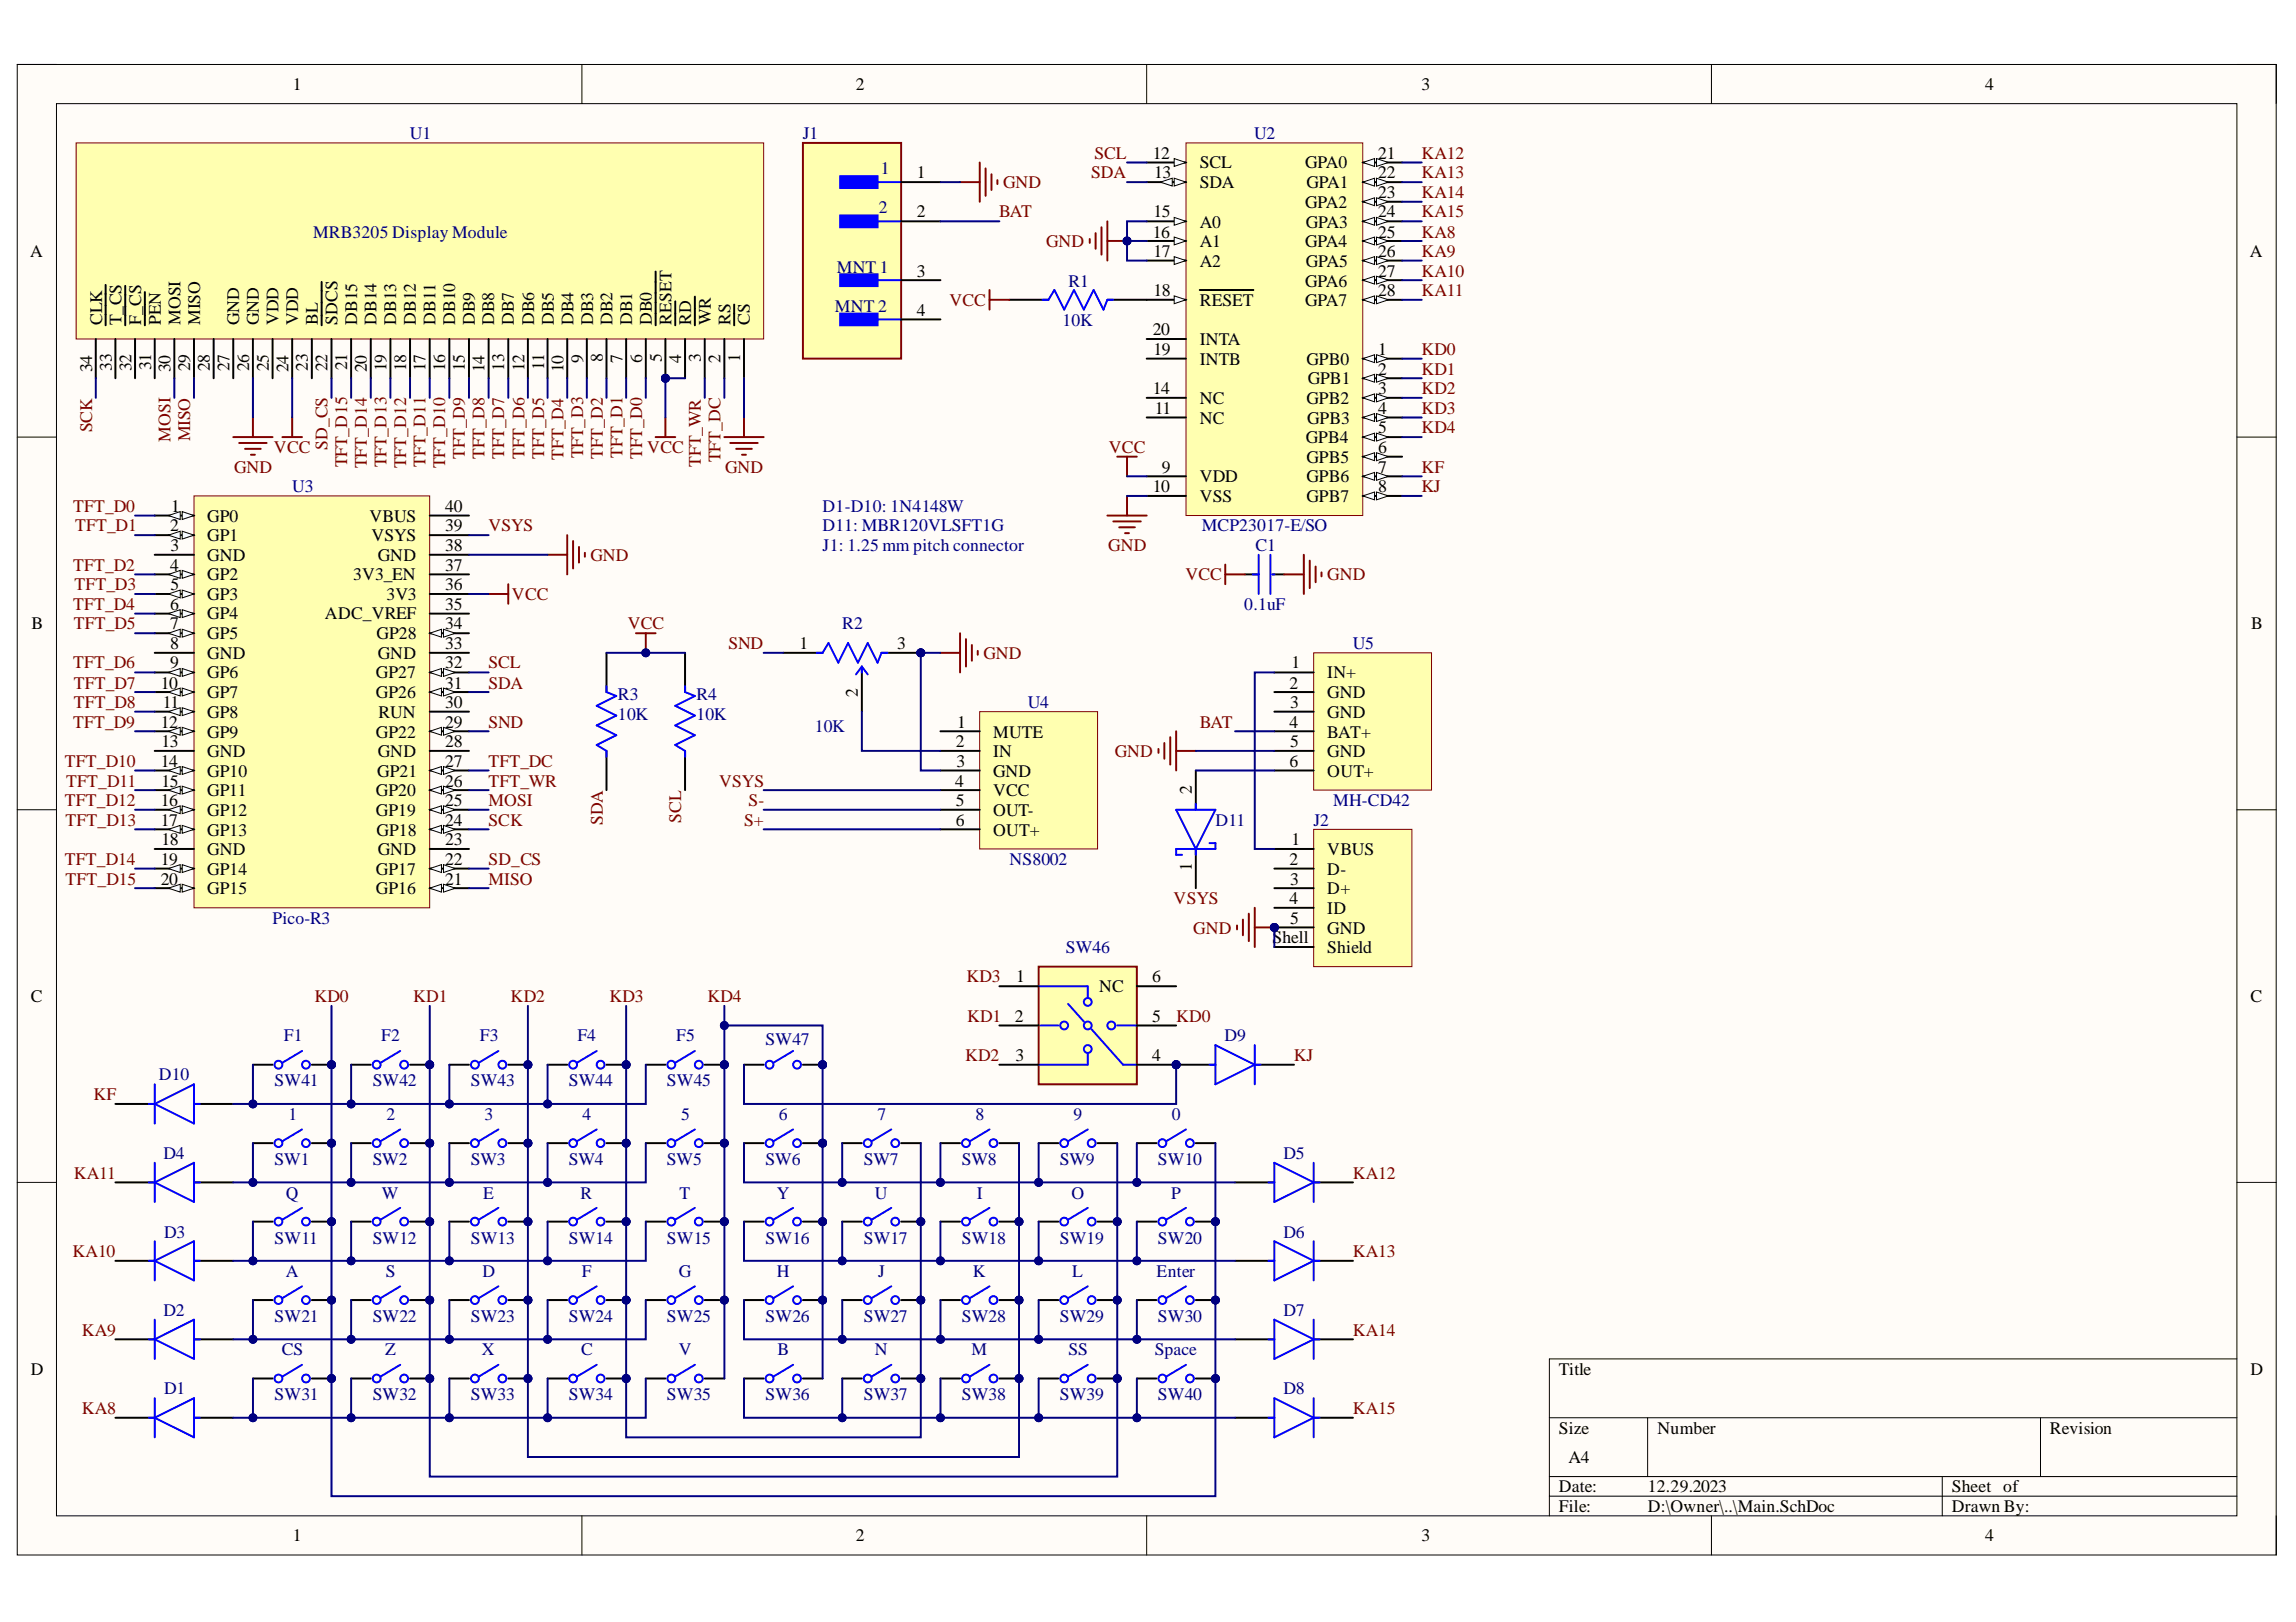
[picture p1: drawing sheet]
<svg xmlns="http://www.w3.org/2000/svg" width="297mm" height="210mm" viewBox="0 0 297 210" stroke-linecap="round" stroke-linejoin="round" font-family="sans-serif">
<defs><g id="words">
<g font-size="2.3">
<text x="37.9" y="11.7">1</text>
<text x="110.7" y="11.7">2</text>
<text x="183.9" y="11.7">3</text>
<text x="256.8" y="11.7">4</text>
<text x="118.6" y="23.1">1</text>
<text x="149.1" y="20.5">12</text>
<text x="149.3" y="23.1">13</text>
<text x="155.2" y="21.8">SCL</text>
<text x="168.8" y="21.8">GPA0</text>
<text x="178.3" y="20.5">21</text>
<text x="178.3" y="23.1">22</text>
<text x="118.6" y="28.1">2</text>
<text x="149.2" y="28.1">15</text>
<text x="155.2" y="24.3">SDA</text>
<text x="155.2" y="29.5">A0</text>
<text x="168.8" y="26.9">GPA2</text>
<text x="168.9" y="29.5">GPA3</text>
<text x="169" y="24.3">GPA1</text>
<text x="178.3" y="25.6">23</text>
<text x="178.3" y="28.1">24</text>
<text x="3.9" y="33.3">A</text>
<text x="118.6" y="35.8">3</text>
<text x="149.1" y="30.7">16</text>
<text x="149.2" y="33.3">17</text>
<text x="155.2" y="32">A1</text>
<text x="155.2" y="34.5">A2</text>
<text x="168.8" y="32">GPA4</text>
<text x="168.9" y="34.5">GPA5</text>
<text x="178.3" y="30.7">25</text>
<text x="178.3" y="33.3">26</text>
<text x="178.3" y="35.8">27</text>
<text x="291.1" y="33.3">A</text>
<text x="118.6" y="40.9">4</text>
<text x="149.2" y="38.3">18</text>
<text x="155.2" y="39.6">RESET</text>
<text x="168.8" y="37.1">GPA6</text>
<text x="168.8" y="39.6">GPA7</text>
<text x="178.3" y="38.3">28</text>
<text x="13.2" y="42.1" transform="rotate(-90 13.2 42.1)">CLK</text>
<text x="14.5" y="48" transform="rotate(-90 14.5 48)">33</text>
<text x="15.7" y="42.1" transform="rotate(-90 15.7 42.1)">T_CS</text>
<text x="18.3" y="42.1" transform="rotate(-90 18.3 42.1)">F_CS</text>
<text x="19.5" y="47.9" transform="rotate(-90 19.5 47.9)">31</text>
<text x="20.8" y="42.1" transform="rotate(-90 20.8 42.1)">PEN</text>
<text x="23.3" y="42.1" transform="rotate(-90 23.3 42.1)">MOSI</text>
<text x="25.9" y="42.1" transform="rotate(-90 25.9 42.1)">MISO</text>
<text x="31" y="42.1" transform="rotate(-90 31 42.1)">GND</text>
<text x="33.5" y="42.1" transform="rotate(-90 33.5 42.1)">GND</text>
<text x="36" y="42.1" transform="rotate(-90 36 42.1)">VDD</text>
<text x="38.6" y="42.1" transform="rotate(-90 38.6 42.1)">VDD</text>
<text x="39.8" y="48" transform="rotate(-90 39.8 48)">23</text>
<text x="41.1" y="42.1" transform="rotate(-90 41.1 42.1)">BL</text>
<text x="43.6" y="42.1" transform="rotate(-90 43.6 42.1)">SDCS</text>
<text x="44.9" y="47.9" transform="rotate(-90 44.9 47.9)">21</text>
<text x="46.2" y="42.1" transform="rotate(-90 46.2 42.1)">DB15</text>
<text x="48.7" y="42.1" transform="rotate(-90 48.7 42.1)">DB14</text>
<text x="51.3" y="42.1" transform="rotate(-90 51.3 42.1)">DB13</text>
<text x="53.8" y="42.1" transform="rotate(-90 53.8 42.1)">DB12</text>
<text x="56.3" y="42.1" transform="rotate(-90 56.3 42.1)">DB11</text>
<text x="58.9" y="42.1" transform="rotate(-90 58.9 42.1)">DB10</text>
<text x="61.4" y="42.1" transform="rotate(-90 61.4 42.1)">DB9</text>
<text x="63.9" y="42.1" transform="rotate(-90 63.9 42.1)">DB8</text>
<text x="65.2" y="48" transform="rotate(-90 65.2 48)">13</text>
<text x="66.5" y="42.1" transform="rotate(-90 66.5 42.1)">DB7</text>
<text x="69.1" y="42.1" transform="rotate(-90 69.1 42.1)">DB6</text>
<text x="70.4" y="47.9" transform="rotate(-90 70.4 47.9)">11</text>
<text x="71.6" y="42.1" transform="rotate(-90 71.6 42.1)">DB5</text>
<text x="74.2" y="42.1" transform="rotate(-90 74.2 42.1)">DB4</text>
<text x="75.5" y="47" transform="rotate(-90 75.5 47)">9</text>
<text x="76.7" y="42.1" transform="rotate(-90 76.7 42.1)">DB3</text>
<text x="78" y="46.9" transform="rotate(-90 78 46.9)">8</text>
<text x="79.3" y="42.1" transform="rotate(-90 79.3 42.1)">DB2</text>
<text x="80.5" y="47" transform="rotate(-90 80.5 47)">7</text>
<text x="81.8" y="42.1" transform="rotate(-90 81.8 42.1)">DB1</text>
<text x="83.1" y="47" transform="rotate(-90 83.1 47)">6</text>
<text x="84.3" y="42.1" transform="rotate(-90 84.3 42.1)">DB0</text>
<text x="85.6" y="46.9" transform="rotate(-90 85.6 46.9)">5</text>
<text x="86.9" y="42.1" transform="rotate(-90 86.9 42.1)">RESET</text>
<text x="88.1" y="47" transform="rotate(-90 88.1 47)">4</text>
<text x="89.4" y="42.1" transform="rotate(-90 89.4 42.1)">RD</text>
<text x="90.7" y="46.9" transform="rotate(-90 90.7 46.9)">3</text>
<text x="91.9" y="42.1" transform="rotate(-90 91.9 42.1)">WR</text>
<text x="93.2" y="47" transform="rotate(-90 93.2 47)">2</text>
<text x="94.5" y="42.1" transform="rotate(-90 94.5 42.1)">RS</text>
<text x="95.8" y="46.8" transform="rotate(-90 95.8 46.8)">1</text>
<text x="97" y="42.1" transform="rotate(-90 97 42.1)">CS</text>
<text x="149.1" y="43.4">20</text>
<text x="149.2" y="46">19</text>
<text x="155.2" y="47.2">INTB</text>
<text x="155.2" y="44.7">INTA</text>
<text x="169" y="47.2">GPB0</text>
<text x="178.3" y="46">1</text>
<text x="11.9" y="48.1" transform="rotate(-90 11.9 48.1)">34</text>
<text x="17" y="48.1" transform="rotate(-90 17 48.1)">32</text>
<text x="22.1" y="48.1" transform="rotate(-90 22.1 48.1)">30</text>
<text x="24.6" y="48.1" transform="rotate(-90 24.6 48.1)">29</text>
<text x="27.2" y="48.1" transform="rotate(-90 27.2 48.1)">28</text>
<text x="29.7" y="48.1" transform="rotate(-90 29.7 48.1)">27</text>
<text x="32.2" y="48.1" transform="rotate(-90 32.2 48.1)">26</text>
<text x="34.8" y="48.1" transform="rotate(-90 34.8 48.1)">25</text>
<text x="37.3" y="48.1" transform="rotate(-90 37.3 48.1)">24</text>
<text x="42.4" y="48.1" transform="rotate(-90 42.4 48.1)">22</text>
<text x="47.5" y="48.1" transform="rotate(-90 47.5 48.1)">20</text>
<text x="50" y="48.1" transform="rotate(-90 50 48.1)">19</text>
<text x="52.5" y="48.1" transform="rotate(-90 52.5 48.1)">18</text>
<text x="55.1" y="48.1" transform="rotate(-90 55.1 48.1)">17</text>
<text x="57.6" y="48.1" transform="rotate(-90 57.6 48.1)">16</text>
<text x="60.1" y="48.1" transform="rotate(-90 60.1 48.1)">15</text>
<text x="62.7" y="48.1" transform="rotate(-90 62.7 48.1)">14</text>
<text x="67.8" y="48.1" transform="rotate(-90 67.8 48.1)">12</text>
<text x="72.9" y="48.1" transform="rotate(-90 72.9 48.1)">10</text>
<text x="149.1" y="51">14</text>
<text x="149.4" y="53.6">11</text>
<text x="155.2" y="52.3">NC</text>
<text x="169" y="52.3">GPB2</text>
<text x="169.2" y="49.8">GPB1</text>
<text x="178.3" y="48.5">2</text>
<text x="178.3" y="51">3</text>
<text x="178.3" y="53.6">4</text>
<text x="155.2" y="54.8">NC</text>
<text x="168.9" y="57.4">GPB4</text>
<text x="169" y="59.9">GPB5</text>
<text x="169.1" y="54.8">GPB3</text>
<text x="178.3" y="56.1">5</text>
<text x="178.3" y="58.6">6</text>
<text x="149.1" y="63.7">10</text>
<text x="150.3" y="61.2">9</text>
<text x="155.2" y="62.4">VDD</text>
<text x="155.2" y="65">VSS</text>
<text x="169" y="62.4">GPB6</text>
<text x="169" y="65">GPB7</text>
<text x="178.3" y="61.2">7</text>
<text x="178.3" y="63.7">8</text>
<text x="22" y="68.8">2</text>
<text x="22.1" y="71.3">3</text>
<text x="22.2" y="66.2">1</text>
<text x="26.8" y="67.5">GP0</text>
<text x="26.8" y="70">GP1</text>
<text x="47.8" y="67.5">VBUS</text>
<text x="48" y="70">VSYS</text>
<text x="57.6" y="71.3">38</text>
<text x="57.6" y="68.8">39</text>
<text x="57.6" y="66.2">40</text>
<text x="22" y="73.8">4</text>
<text x="22.1" y="76.4">5</text>
<text x="26.8" y="72.6">GND</text>
<text x="26.8" y="75.1">GP2</text>
<text x="26.8" y="77.6">GP3</text>
<text x="45.7" y="75.1">3V3_EN</text>
<text x="48.9" y="72.6">GND</text>
<text x="50" y="77.6">3V3</text>
<text x="57.6" y="76.4">36</text>
<text x="57.6" y="73.8">37</text>
<text x="4.1" y="81.4">B</text>
<text x="22" y="78.9">6</text>
<text x="22" y="81.4">7</text>
<text x="22" y="84">8</text>
<text x="26.8" y="80.2">GP4</text>
<text x="26.8" y="82.7">GP5</text>
<text x="42" y="80.2">ADC_VREF</text>
<text x="48.7" y="82.7">GP28</text>
<text x="57.6" y="84">33</text>
<text x="57.6" y="81.4">34</text>
<text x="57.6" y="78.9">35</text>
<text x="103.5" y="84">1</text>
<text x="116.1" y="84">3</text>
<text x="291.2" y="81.4">B</text>
<text x="20.8" y="89.1">10</text>
<text x="22" y="86.5">9</text>
<text x="26.8" y="85.2">GND</text>
<text x="26.8" y="87.8">GP6</text>
<text x="48.6" y="87.8">GP27</text>
<text x="48.9" y="85.2">GND</text>
<text x="57.6" y="89.1">31</text>
<text x="57.6" y="86.5">32</text>
<text x="166.8" y="89.1">2</text>
<text x="167.1" y="86.5">1</text>
<text x="171.7" y="87.8">IN+</text>
<text x="20.8" y="94.2">12</text>
<text x="21.1" y="91.7">11</text>
<text x="26.8" y="90.4">GP7</text>
<text x="26.8" y="92.9">GP8</text>
<text x="26.8" y="95.5">GP9</text>
<text x="48.6" y="95.5">GP22</text>
<text x="48.6" y="90.4">GP26</text>
<text x="49" y="92.9">RUN</text>
<text x="57.6" y="94.2">29</text>
<text x="57.6" y="91.7">30</text>
<text x="111" y="90.1" transform="rotate(-90 111 90.1)">2</text>
<text x="123.8" y="94.2">1</text>
<text x="128.5" y="95.5">MUTE</text>
<text x="166.8" y="94.2">4</text>
<text x="166.9" y="91.7">3</text>
<text x="171.7" y="90.4">GND</text>
<text x="171.7" y="92.9">GND</text>
<text x="171.7" y="95.5">BAT+</text>
<text x="20.8" y="99.3">14</text>
<text x="20.9" y="96.7">13</text>
<text x="20.9" y="101.8">15</text>
<text x="26.8" y="98">GND</text>
<text x="26.8" y="100.5">GP10</text>
<text x="48.8" y="100.5">GP21</text>
<text x="48.9" y="98">GND</text>
<text x="57.6" y="101.8">26</text>
<text x="57.6" y="99.3">27</text>
<text x="57.6" y="96.7">28</text>
<text x="123.6" y="101.8">4</text>
<text x="123.7" y="96.7">2</text>
<text x="123.8" y="99.3">3</text>
<text x="128.5" y="98">IN</text>
<text x="128.5" y="100.5">GND</text>
<text x="166.8" y="99.3">6</text>
<text x="166.9" y="96.7">5</text>
<text x="171.7" y="98">GND</text>
<text x="171.7" y="100.5">OUT+</text>
<text x="20.8" y="104.3">16</text>
<text x="20.8" y="106.9">17</text>
<text x="26.8" y="103.1">GP11</text>
<text x="26.8" y="105.6">GP12</text>
<text x="48.6" y="105.6">GP19</text>
<text x="48.6" y="103.1">GP20</text>
<text x="57.6" y="106.9">24</text>
<text x="57.6" y="104.3">25</text>
<text x="123.7" y="104.3">5</text>
<text x="123.7" y="106.9">6</text>
<text x="128.5" y="103.1">VCC</text>
<text x="128.5" y="105.6">OUT-</text>
<text x="154.2" y="102.7" transform="rotate(-90 154.2 102.7)">2</text>
<text x="20.8" y="111.9">19</text>
<text x="20.9" y="109.4">18</text>
<text x="26.8" y="108.1">GP13</text>
<text x="26.8" y="110.7">GND</text>
<text x="26.8" y="113.2">GP14</text>
<text x="48.6" y="113.2">GP17</text>
<text x="48.7" y="108.1">GP18</text>
<text x="48.9" y="110.7">GND</text>
<text x="57.6" y="111.9">22</text>
<text x="57.6" y="109.4">23</text>
<text x="128.5" y="108.1">OUT+</text>
<text x="154.2" y="112.8" transform="rotate(-90 154.2 112.8)">1</text>
<text x="166.8" y="111.9">2</text>
<text x="167.1" y="109.4">1</text>
<text x="171.7" y="110.7">VBUS</text>
<text x="171.7" y="113.2">D-</text>
<text x="20.8" y="114.5">20</text>
<text x="26.8" y="115.7">GP15</text>
<text x="48.6" y="115.7">GP16</text>
<text x="57.6" y="114.5">21</text>
<text x="166.8" y="117">4</text>
<text x="166.9" y="114.5">3</text>
<text x="166.9" y="119.5">5</text>
<text x="171.7" y="115.7">D+</text>
<text x="171.7" y="118.3">ID</text>
<text x="164.6" y="122.1">Shell</text>
<text x="171.7" y="123.3">Shield</text>
<text x="171.7" y="120.8">GND</text>
<text x="4" y="129.7">C</text>
<text x="131.5" y="127.1">1</text>
<text x="142.2" y="128.4">NC</text>
<text x="149" y="127.1">6</text>
<text x="291.2" y="129.7">C</text>
<text x="131.3" y="132.2">2</text>
<text x="131.4" y="137.3">3</text>
<text x="149" y="137.3">4</text>
<text x="149" y="132.2">5</text>
<text x="4" y="177.9">D</text>
<text x="201.7" y="177.9">Title</text>
<text x="291.2" y="177.9">D</text>
<text x="201.7" y="185.5">Size</text>
<text x="214.4" y="185.5">Number</text>
<text x="265.2" y="185.5">Revision</text>
<text x="202.9" y="189.3">A4</text>
<text x="201.7" y="193.1">Date:</text>
<text x="201.7" y="195.7">File:</text>
<text x="213.2" y="193.1">12.29.2023</text>
<text x="213.2" y="195.7">D:\Owner\..\Main.SchDoc</text>
<text x="252.5" y="193.1">Sheet of</text>
<text x="252.5" y="195.7">Drawn By:</text>
<text x="37.9" y="199.5">1</text>
<text x="110.7" y="199.5">2</text>
<text x="183.9" y="199.5">3</text>
<text x="256.8" y="199.5">4</text>
</g>
<g font-size="2.3" fill="#000080">
<text x="53" y="18">U1</text>
<text x="103.9" y="18">J1</text>
<text x="162.2" y="18">U2</text>
<text x="113.9" y="22.5">1</text>
<text x="113.7" y="27.6">2</text>
<text x="40.5" y="30.7">MRB3205 Display Module</text>
<text x="108.3" y="35.3">MNT 1</text>
<text x="108" y="40.4">MNT 2</text>
<text x="138.2" y="37.1">R1</text>
<text x="137.5" y="42.1">10K</text>
<text x="37.8" y="63.7">U3</text>
<text x="106.4" y="66.2">D1-D10: 1N4148W</text>
<text x="106.4" y="68.8">D11: MBR120VLSFT1G</text>
<text x="106.4" y="71.3">J1: 1.25 mm pitch connector</text>
<text x="155.5" y="68.8">MCP23017-E/SO</text>
<text x="162.4" y="71.3">C1</text>
<text x="109" y="81.4">R2</text>
<text x="161" y="78.9">0.1uF</text>
<text x="175" y="84">U5</text>
<text x="79.9" y="90.6">R3</text>
<text x="79.9" y="93.2">10K</text>
<text x="90.1" y="90.6">R4</text>
<text x="90.1" y="93.2">10K</text>
<text x="105.4" y="94.7">10K</text>
<text x="133" y="91.7">U4</text>
<text x="157.3" y="106.9">D11</text>
<text x="169.9" y="106.9">J2</text>
<text x="172.5" y="104.3">MH-CD42</text>
<text x="130.6" y="111.9">NS8002</text>
<text x="35.3" y="119.5">Pico-R3</text>
<text x="137.9" y="123.3">SW46</text>
<text x="36.7" y="134.7">F1</text>
<text x="49.3" y="134.7">F2</text>
<text x="62.1" y="134.7">F3</text>
<text x="74.7" y="134.7">F4</text>
<text x="87.5" y="134.7">F5</text>
<text x="99.1" y="135.3">SW47</text>
<text x="158.4" y="134.7">D9</text>
<text x="20.6" y="139.8">D10</text>
<text x="35.5" y="140.6">SW41</text>
<text x="48.2" y="140.6">SW42</text>
<text x="60.9" y="140.6">SW43</text>
<text x="73.6" y="140.6">SW44</text>
<text x="86.3" y="140.6">SW45</text>
<text x="37.3" y="144.9">1</text>
<text x="50" y="144.9">2</text>
<text x="62.7" y="144.9">3</text>
<text x="75.4" y="144.9">4</text>
<text x="88.1" y="144.9">5</text>
<text x="100.7" y="144.9">6</text>
<text x="113.5" y="144.9">7</text>
<text x="126.2" y="144.9">8</text>
<text x="138.9" y="144.9">9</text>
<text x="151.6" y="144.9">0</text>
<text x="21.1" y="150">D4</text>
<text x="35.5" y="150.8">SW1</text>
<text x="37" y="155.1">Q</text>
<text x="48.2" y="150.8">SW2</text>
<text x="49.4" y="155.1">W</text>
<text x="60.9" y="150.8">SW3</text>
<text x="62.5" y="155.1">E</text>
<text x="73.6" y="150.8">SW4</text>
<text x="75.1" y="155.1">R</text>
<text x="86.3" y="150.8">SW5</text>
<text x="87.9" y="155.1">T</text>
<text x="99.1" y="150.8">SW6</text>
<text x="100.5" y="155.1">Y</text>
<text x="111.7" y="150.8">SW7</text>
<text x="113.2" y="155.1">U</text>
<text x="124.4" y="150.8">SW8</text>
<text x="126.4" y="155.1">I</text>
<text x="137.1" y="150.8">SW9</text>
<text x="138.6" y="155.1">O</text>
<text x="149.8" y="150.8">SW10</text>
<text x="151.5" y="155.1">P</text>
<text x="166.1" y="150">D5</text>
<text x="21.2" y="160.2">D3</text>
<text x="35.5" y="160.9">SW11</text>
<text x="48.2" y="160.9">SW12</text>
<text x="60.9" y="160.9">SW13</text>
<text x="73.6" y="160.9">SW14</text>
<text x="86.3" y="160.9">SW15</text>
<text x="99.1" y="160.9">SW16</text>
<text x="111.7" y="160.9">SW17</text>
<text x="124.4" y="160.9">SW18</text>
<text x="137.1" y="160.9">SW19</text>
<text x="149.8" y="160.9">SW20</text>
<text x="166.1" y="160.2">D6</text>
<text x="37" y="165.2">A</text>
<text x="49.9" y="165.2">S</text>
<text x="62.4" y="165.2">D</text>
<text x="75.3" y="165.2">F</text>
<text x="87.8" y="165.2">G</text>
<text x="100.5" y="165.2">H</text>
<text x="113.6" y="165.2">J</text>
<text x="125.9" y="165.2">K</text>
<text x="138.7" y="165.2">L</text>
<text x="149.6" y="165.2">Enter</text>
<text x="21.1" y="170.3">D2</text>
<text x="35.5" y="171.1">SW21</text>
<text x="48.2" y="171.1">SW22</text>
<text x="60.9" y="171.1">SW23</text>
<text x="73.6" y="171.1">SW24</text>
<text x="86.3" y="171.1">SW25</text>
<text x="99.1" y="171.1">SW26</text>
<text x="111.7" y="171.1">SW27</text>
<text x="124.4" y="171.1">SW28</text>
<text x="137.1" y="171.1">SW29</text>
<text x="149.8" y="171.1">SW30</text>
<text x="166.1" y="170.3">D7</text>
<text x="36.5" y="175.4">CS</text>
<text x="49.8" y="175.4">Z</text>
<text x="62.3" y="175.4">X</text>
<text x="75.2" y="175.4">C</text>
<text x="87.8" y="175.4">V</text>
<text x="100.6" y="175.4">B</text>
<text x="113.2" y="175.4">N</text>
<text x="125.7" y="175.4">M</text>
<text x="138.2" y="175.4">SS</text>
<text x="149.4" y="175.4">Space</text>
<text x="21.2" y="180.5">D1</text>
<text x="35.5" y="181.2">SW31</text>
<text x="48.2" y="181.2">SW32</text>
<text x="60.9" y="181.2">SW33</text>
<text x="73.6" y="181.2">SW34</text>
<text x="86.3" y="181.2">SW35</text>
<text x="99.1" y="181.2">SW36</text>
<text x="111.7" y="181.2">SW37</text>
<text x="124.4" y="181.2">SW38</text>
<text x="137.1" y="181.2">SW39</text>
<text x="149.8" y="181.2">SW40</text>
<text x="166.1" y="180.5">D8</text>
</g>
<g font-size="2.3" fill="#800000">
<text x="141.2" y="23.1">SDA</text>
<text x="141.6" y="20.5">SCL</text>
<text x="183.9" y="20.5">KA12</text>
<text x="183.9" y="23.1">KA13</text>
<text x="129.3" y="28.1">BAT</text>
<text x="129.8" y="24.3">GND</text>
<text x="183.9" y="25.6">KA14</text>
<text x="183.9" y="28.1">KA15</text>
<text x="135.3" y="32">GND</text>
<text x="183.9" y="30.7">KA8</text>
<text x="183.9" y="33.3">KA9</text>
<text x="183.9" y="35.8">KA10</text>
<text x="122.8" y="39.6">VCC</text>
<text x="183.9" y="38.3">KA11</text>
<text x="183.9" y="46">KD0</text>
<text x="183.9" y="48.5">KD1</text>
<text x="183.9" y="51">KD2</text>
<text x="183.9" y="53.6">KD3</text>
<text x="11.9" y="55.9" transform="rotate(-90 11.9 55.9)">SCK</text>
<text x="22.1" y="57.2" transform="rotate(-90 22.1 57.2)">MOSI</text>
<text x="24.6" y="57.1" transform="rotate(-90 24.6 57.1)">MISO</text>
<text x="35.4" y="58.6">VCC</text>
<text x="42.4" y="58.2" transform="rotate(-90 42.4 58.2)">SD_CS</text>
<text x="60.1" y="59.4" transform="rotate(-90 60.1 59.4)">TFT_D9</text>
<text x="62.7" y="59.4" transform="rotate(-90 62.7 59.4)">TFT_D8</text>
<text x="65.2" y="59.4" transform="rotate(-90 65.2 59.4)">TFT_D7</text>
<text x="67.8" y="59.4" transform="rotate(-90 67.8 59.4)">TFT_D6</text>
<text x="70.4" y="59.4" transform="rotate(-90 70.4 59.4)">TFT_D5</text>
<text x="72.9" y="59.5" transform="rotate(-90 72.9 59.5)">TFT_D4</text>
<text x="75.5" y="59.3" transform="rotate(-90 75.5 59.3)">TFT_D3</text>
<text x="78" y="59.4" transform="rotate(-90 78 59.4)">TFT_D2</text>
<text x="80.5" y="59.2" transform="rotate(-90 80.5 59.2)">TFT_D1</text>
<text x="83.1" y="59.4" transform="rotate(-90 83.1 59.4)">TFT_D0</text>
<text x="83.7" y="58.6">VCC</text>
<text x="93.2" y="59.8" transform="rotate(-90 93.2 59.8)">TFT_DC</text>
<text x="143.5" y="58.6">VCC</text>
<text x="183.9" y="56.1">KD4</text>
<text x="30.3" y="61.2">GND</text>
<text x="44.9" y="60.5" transform="rotate(-90 44.9 60.5)">TFT_D15</text>
<text x="47.5" y="60.6" transform="rotate(-90 47.5 60.6)">TFT_D14</text>
<text x="50" y="60.5" transform="rotate(-90 50 60.5)">TFT_D13</text>
<text x="52.5" y="60.6" transform="rotate(-90 52.5 60.6)">TFT_D12</text>
<text x="55.1" y="60.4" transform="rotate(-90 55.1 60.4)">TFT_D11</text>
<text x="57.6" y="60.6" transform="rotate(-90 57.6 60.6)">TFT_D10</text>
<text x="90.7" y="60.4" transform="rotate(-90 90.7 60.4)">TFT_WR</text>
<text x="93.8" y="61.2">GND</text>
<text x="183.9" y="63.7">KJ</text>
<text x="183.9" y="61.2">KF</text>
<text x="9.5" y="66.2">TFT_D0</text>
<text x="9.7" y="68.8">TFT_D1</text>
<text x="63.2" y="68.8">VSYS</text>
<text x="143.4" y="71.3">GND</text>
<text x="9.5" y="73.8">TFT_D2</text>
<text x="9.6" y="76.4">TFT_D3</text>
<text x="66.2" y="77.6">VCC</text>
<text x="76.4" y="72.6">GND</text>
<text x="153.4" y="75.1">VCC</text>
<text x="171.7" y="75.1">GND</text>
<text x="9.5" y="78.9">TFT_D4</text>
<text x="9.6" y="81.4">TFT_D5</text>
<text x="81.2" y="81.4">VCC</text>
<text x="94.2" y="84">SND</text>
<text x="9.5" y="86.5">TFT_D6</text>
<text x="9.6" y="89.1">TFT_D7</text>
<text x="63.2" y="86.5">SCL</text>
<text x="63.2" y="89.1">SDA</text>
<text x="127.2" y="85.2">GND</text>
<text x="9.5" y="94.2">TFT_D9</text>
<text x="9.6" y="91.7">TFT_D8</text>
<text x="63.2" y="94.2">SND</text>
<text x="155.2" y="94.2">BAT</text>
<text x="8.4" y="99.3">TFT_D10</text>
<text x="8.5" y="101.8">TFT_D11</text>
<text x="63.2" y="101.8">TFT_WR</text>
<text x="63.2" y="99.3">TFT_DC</text>
<text x="93" y="101.8">VSYS</text>
<text x="144.2" y="98">GND</text>
<text x="8.4" y="104.3">TFT_D12</text>
<text x="8.5" y="106.9">TFT_D13</text>
<text x="63.2" y="106.9">SCK</text>
<text x="63.2" y="104.3">MOSI</text>
<text x="78" y="106.8" transform="rotate(-90 78 106.8)">SDA</text>
<text x="88.1" y="106.4" transform="rotate(-90 88.1 106.4)">SCL</text>
<text x="96.3" y="106.9">S+</text>
<text x="96.9" y="104.3">S-</text>
<text x="8.4" y="111.9">TFT_D14</text>
<text x="63.2" y="111.9">SD_CS</text>
<text x="8.5" y="114.5">TFT_D15</text>
<text x="63.2" y="114.5">MISO</text>
<text x="151.8" y="117">VSYS</text>
<text x="154.4" y="120.8">GND</text>
<text x="40.7" y="129.7">KD0</text>
<text x="53.5" y="129.7">KD1</text>
<text x="66.1" y="129.7">KD2</text>
<text x="78.8" y="129.7">KD3</text>
<text x="91.5" y="129.7">KD4</text>
<text x="125" y="127.1">KD3</text>
<text x="124.9" y="137.3">KD2</text>
<text x="125.1" y="132.2">KD1</text>
<text x="152.2" y="132.2">KD0</text>
<text x="167.4" y="137.3">KJ</text>
<text x="12.1" y="142.3">KF</text>
<text x="9.6" y="152.6">KA11</text>
<text x="175" y="152.6">KA12</text>
<text x="9.4" y="162.7">KA10</text>
<text x="175" y="162.7">KA13</text>
<text x="10.6" y="172.8">KA9</text>
<text x="175" y="172.8">KA14</text>
<text x="10.6" y="183">KA8</text>
<text x="175" y="183">KA15</text>
</g>
</g></defs>
<path d="M2.2 8.3h292.3v192.9h-292.3z" fill-rule="evenodd" fill="#fffcf8"/>
<path d="M2.2 8.3h292.3v192.9h-292.3z" fill="none" stroke="#000" stroke-width=".13"/>
<path d="M7.3 13.4h282.1v182.8h-282.1z" fill-rule="evenodd" fill="#fffcf8"/>
<g fill="none" stroke="#000" stroke-width=".13">
<path d="M2.2 8.3h5.1M7.3 13.4h282.1v182.8h-282.1zM75.3 8.3v5.1M148.3 8.3v5.1M221.4 8.3v5.1M289.4 8.3h5.1v5.1M2.2 56.6h5.1M289.4 56.6h5.1M2.2 104.8h5.1M289.4 104.8h5.1M2.2 153h5.1M289.4 153h5.1"/>
<path d="M289.4 175.9h-89v20.3M75.3 196.2v5M148.3 196.2v5M200.4 183.5h89M200.4 191.1h89M200.4 193.6h89M213.2 183.5v7.6M221.4 196.2v5M251.3 191.1v5.1M264 183.5v7.6M294.5 196.2v5"/>
</g>
<circle cx="86.1" cy="49" r=".51" fill="#000080"/>
<circle cx="86.1" cy="49" r=".51" fill="none" stroke="#000080" stroke-width=".13"/>
<path d="M9.8 18.5h89v25.4h-89z" fill-rule="evenodd" fill="#ffffb0"/>
<path d="M9.8 18.5h89v25.4h-89z" fill="none" stroke="#800000" stroke-width=".13"/>
<path d="M84.8 35.1v7M87.4 39v3.1M89.9 38.4v3.7M95 39.4v2.7M86.1 43.9v5.1M88.6 43.9v5.1M91.2 43.9v5.1M93.7 43.9v5.1M96.3 43.9v5.1" fill="none" stroke="#000" stroke-width=".25"/>
<circle cx="86.1" cy="49" r=".51" fill="#000080"/>
<circle cx="86.1" cy="49" r=".51" fill="none" stroke="#000080" stroke-width=".13"/>
<g fill="none" stroke="#000" stroke-width=".25">
<path d="M13.7 36.9v5.2M16.2 37v5.1M18.7 37.8v4.3M41.6 36.5v5.6M12.4 43.9v5.1M14.9 43.9v5.1M17.5 43.9v5.1M20 43.9v5.1M22.6 43.9v5.1M25.1 43.9v5.1M27.6 43.9v5.1M30.2 43.9v5.1"/>
<path d="M32.7 43.9v5.1M35.3 43.9v5.1M37.8 43.9v5.1M40.3 43.9v5.1M42.9 43.9v5.1M45.4 43.9v5.1M48 43.9v5.1M50.5 43.9v5.1M53 43.9v5.1M55.6 43.9v5.1M58.1 43.9v5.1M60.7 43.9v5.1"/>
<path d="M63.2 43.9v5.1M65.8 43.9v5.1M68.3 43.9v5.1M70.8 43.9v5.1M73.4 43.9v5.1M75.9 43.9v5.1M78.5 43.9v5.1M81 43.9v5.1M83.5 43.9v5.1"/>
</g>
<g fill="none" stroke="#800000" stroke-width=".25">
<path d="M30.2 56.6h5.1M30.9 57.3h3.6M31.7 58.1h2M32.5 58.8h.5M32.7 54v2.6M36.5 56.6h2.6M37.8 54v2.6M84.8 56.6h2.6M86.1 54v2.6M93.7 56.6h5.1M94.5 57.3h3.5M95.2 58.1h2.1"/>
<path d="M96 58.8h.5M96.3 54v2.6"/>
</g>
<path d="M25.1 64.2h30.5v53.3h-30.5z" fill-rule="evenodd" fill="#ffffb0"/>
<path d="M25.1 64.2h30.5v53.3h-30.5z" fill="none" stroke="#800000" stroke-width=".13"/>
<path d="M20 66.7h5.1" fill="none" stroke="#000" stroke-width=".25"/>
<path d="M23.6 66.2l1.5 .5-1.5 .5z" fill="#f8fcff"/>
<path d="M23.6 66.2l1.5 .5-1.5 .5z" fill="none" stroke="#000" stroke-width=".13"/>
<path d="M21.8 66.7l1.5-.5v1z" fill="#f8fcff"/>
<path d="M21.8 66.7l1.5-.5v1z" fill="none" stroke="#000" stroke-width=".13"/>
<path d="M20 69.3h5.1" fill="none" stroke="#000" stroke-width=".25"/>
<path d="M23.6 68.7l1.5 .6-1.5 .5z" fill="#f8fcff"/>
<path d="M23.6 68.7l1.5 .6-1.5 .5z" fill="none" stroke="#000" stroke-width=".13"/>
<path d="M21.8 69.3l1.5-.6v1.1z" fill="#f8fcff"/>
<path d="M21.8 69.3l1.5-.6v1.1z" fill="none" stroke="#000" stroke-width=".13"/>
<path d="M20 71.8h5.1M20 74.3h5.1" fill="none" stroke="#000" stroke-width=".25"/>
<path d="M23.6 73.8l1.5 .5-1.5 .5z" fill="#f8fcff"/>
<path d="M23.6 73.8l1.5 .5-1.5 .5z" fill="none" stroke="#000" stroke-width=".13"/>
<path d="M21.8 74.3l1.5-.5v1z" fill="#f8fcff"/>
<path d="M21.8 74.3l1.5-.5v1z" fill="none" stroke="#000" stroke-width=".13"/>
<path d="M20 76.9h5.1" fill="none" stroke="#000" stroke-width=".25"/>
<path d="M23.6 76.4l1.5 .5-1.5 .5z" fill="#f8fcff"/>
<path d="M23.6 76.4l1.5 .5-1.5 .5z" fill="none" stroke="#000" stroke-width=".13"/>
<path d="M21.8 76.9l1.5-.5v1z" fill="#f8fcff"/>
<path d="M21.8 76.9l1.5-.5v1z" fill="none" stroke="#000" stroke-width=".13"/>
<path d="M20 79.4h5.1" fill="none" stroke="#000" stroke-width=".25"/>
<path d="M23.6 78.9l1.5 .5-1.5 .5z" fill="#f8fcff"/>
<path d="M23.6 78.9l1.5 .5-1.5 .5z" fill="none" stroke="#000" stroke-width=".13"/>
<path d="M21.8 79.4l1.5-.5v1z" fill="#f8fcff"/>
<path d="M21.8 79.4l1.5-.5v1z" fill="none" stroke="#000" stroke-width=".13"/>
<path d="M20 81.9h5.1" fill="none" stroke="#000" stroke-width=".25"/>
<path d="M23.6 81.4l1.5 .5-1.5 .6z" fill="#f8fcff"/>
<path d="M23.6 81.4l1.5 .5-1.5 .6z" fill="none" stroke="#000" stroke-width=".13"/>
<path d="M21.8 81.9l1.5-.5v1.1z" fill="#f8fcff"/>
<path d="M21.8 81.9l1.5-.5v1.1z" fill="none" stroke="#000" stroke-width=".13"/>
<path d="M20 84.5h5.1M20 87h5.1" fill="none" stroke="#000" stroke-width=".25"/>
<path d="M23.6 86.5l1.5 .5-1.5 .5z" fill="#f8fcff"/>
<path d="M23.6 86.5l1.5 .5-1.5 .5z" fill="none" stroke="#000" stroke-width=".13"/>
<path d="M21.8 87l1.5-.5v1z" fill="#f8fcff"/>
<path d="M21.8 87l1.5-.5v1z" fill="none" stroke="#000" stroke-width=".13"/>
<path d="M20 89.6h5.1" fill="none" stroke="#000" stroke-width=".25"/>
<path d="M23.6 89l1.5 .6-1.5 .5z" fill="#f8fcff"/>
<path d="M23.6 89l1.5 .6-1.5 .5z" fill="none" stroke="#000" stroke-width=".13"/>
<path d="M21.8 89.6l1.5-.6v1.1z" fill="#f8fcff"/>
<path d="M21.8 89.6l1.5-.6v1.1z" fill="none" stroke="#000" stroke-width=".13"/>
<path d="M20 92.1h5.1" fill="none" stroke="#000" stroke-width=".25"/>
<path d="M23.6 91.6l1.5 .5-1.5 .5z" fill="#f8fcff"/>
<path d="M23.6 91.6l1.5 .5-1.5 .5z" fill="none" stroke="#000" stroke-width=".13"/>
<path d="M21.8 92.1l1.5-.5v1z" fill="#f8fcff"/>
<path d="M21.8 92.1l1.5-.5v1z" fill="none" stroke="#000" stroke-width=".13"/>
<path d="M20 94.6h5.1" fill="none" stroke="#000" stroke-width=".25"/>
<path d="M23.6 94.1l1.5 .5-1.5 .5z" fill="#f8fcff"/>
<path d="M23.6 94.1l1.5 .5-1.5 .5z" fill="none" stroke="#000" stroke-width=".13"/>
<path d="M21.8 94.6l1.5-.5v1z" fill="#f8fcff"/>
<path d="M21.8 94.6l1.5-.5v1z" fill="none" stroke="#000" stroke-width=".13"/>
<path d="M20 97.2h5.1M20 99.7h5.1" fill="none" stroke="#000" stroke-width=".25"/>
<path d="M23.6 99.2l1.5 .5-1.5 .5z" fill="#f8fcff"/>
<path d="M23.6 99.2l1.5 .5-1.5 .5z" fill="none" stroke="#000" stroke-width=".13"/>
<path d="M21.8 99.7l1.5-.5v1z" fill="#f8fcff"/>
<path d="M21.8 99.7l1.5-.5v1z" fill="none" stroke="#000" stroke-width=".13"/>
<path d="M20 102.2h5.1" fill="none" stroke="#000" stroke-width=".25"/>
<path d="M23.6 101.7l1.5 .5-1.5 .6z" fill="#f8fcff"/>
<path d="M23.6 101.7l1.5 .5-1.5 .6z" fill="none" stroke="#000" stroke-width=".13"/>
<path d="M21.8 102.2l1.5-.5v1.1z" fill="#f8fcff"/>
<path d="M21.8 102.2l1.5-.5v1.1z" fill="none" stroke="#000" stroke-width=".13"/>
<path d="M20 104.8h5.1" fill="none" stroke="#000" stroke-width=".25"/>
<path d="M23.6 104.3l1.5 .5-1.5 .5z" fill="#f8fcff"/>
<path d="M23.6 104.3l1.5 .5-1.5 .5z" fill="none" stroke="#000" stroke-width=".13"/>
<path d="M21.8 104.8l1.5-.5v1z" fill="#f8fcff"/>
<path d="M21.8 104.8l1.5-.5v1z" fill="none" stroke="#000" stroke-width=".13"/>
<path d="M20 107.3h5.1" fill="none" stroke="#000" stroke-width=".25"/>
<path d="M23.6 106.8l1.5 .5-1.5 .5z" fill="#f8fcff"/>
<path d="M23.6 106.8l1.5 .5-1.5 .5z" fill="none" stroke="#000" stroke-width=".13"/>
<path d="M21.8 107.3l1.5-.5v1z" fill="#f8fcff"/>
<path d="M21.8 107.3l1.5-.5v1z" fill="none" stroke="#000" stroke-width=".13"/>
<path d="M20 109.9h5.1M20 112.4h5.1" fill="none" stroke="#000" stroke-width=".25"/>
<path d="M23.6 111.9l1.5 .5-1.5 .5z" fill="#f8fcff"/>
<path d="M23.6 111.9l1.5 .5-1.5 .5z" fill="none" stroke="#000" stroke-width=".13"/>
<path d="M21.8 112.4l1.5-.5v1z" fill="#f8fcff"/>
<path d="M21.8 112.4l1.5-.5v1z" fill="none" stroke="#000" stroke-width=".13"/>
<path d="M20 114.9h5.1" fill="none" stroke="#000" stroke-width=".25"/>
<path d="M23.6 114.4l1.5 .5-1.5 .6z" fill="#f8fcff"/>
<path d="M23.6 114.4l1.5 .5-1.5 .6z" fill="none" stroke="#000" stroke-width=".13"/>
<path d="M21.8 114.9l1.5-.5v1.1z" fill="#f8fcff"/>
<path d="M21.8 114.9l1.5-.5v1.1z" fill="none" stroke="#000" stroke-width=".13"/>
<path d="M55.6 114.9h5.1" fill="none" stroke="#000" stroke-width=".25"/>
<path d="M55.6 114.9l1.5-.5v1.1z" fill="#f8fcff"/>
<path d="M55.6 114.9l1.5-.5v1.1z" fill="none" stroke="#000" stroke-width=".13"/>
<path d="M57.4 114.4l1.5 .5-1.5 .6z" fill="#f8fcff"/>
<path d="M57.4 114.4l1.5 .5-1.5 .6z" fill="none" stroke="#000" stroke-width=".13"/>
<path d="M55.6 112.4h5.1" fill="none" stroke="#000" stroke-width=".25"/>
<path d="M55.6 112.4l1.5-.5v1z" fill="#f8fcff"/>
<path d="M55.6 112.4l1.5-.5v1z" fill="none" stroke="#000" stroke-width=".13"/>
<path d="M57.4 111.9l1.5 .5-1.5 .5z" fill="#f8fcff"/>
<path d="M57.4 111.9l1.5 .5-1.5 .5z" fill="none" stroke="#000" stroke-width=".13"/>
<path d="M55.6 109.9h5.1M55.6 107.3h5.1" fill="none" stroke="#000" stroke-width=".25"/>
<path d="M55.6 107.3l1.5-.5v1z" fill="#f8fcff"/>
<path d="M55.6 107.3l1.5-.5v1z" fill="none" stroke="#000" stroke-width=".13"/>
<path d="M57.4 106.8l1.5 .5-1.5 .5z" fill="#f8fcff"/>
<path d="M57.4 106.8l1.5 .5-1.5 .5z" fill="none" stroke="#000" stroke-width=".13"/>
<path d="M55.6 104.8h5.1" fill="none" stroke="#000" stroke-width=".25"/>
<path d="M55.6 104.8l1.5-.5v1z" fill="#f8fcff"/>
<path d="M55.6 104.8l1.5-.5v1z" fill="none" stroke="#000" stroke-width=".13"/>
<path d="M57.4 104.3l1.5 .5-1.5 .5z" fill="#f8fcff"/>
<path d="M57.4 104.3l1.5 .5-1.5 .5z" fill="none" stroke="#000" stroke-width=".13"/>
<path d="M55.6 102.2h5.1" fill="none" stroke="#000" stroke-width=".25"/>
<path d="M55.6 102.2l1.5-.5v1.1z" fill="#f8fcff"/>
<path d="M55.6 102.2l1.5-.5v1.1z" fill="none" stroke="#000" stroke-width=".13"/>
<path d="M57.4 101.7l1.5 .5-1.5 .6z" fill="#f8fcff"/>
<path d="M57.4 101.7l1.5 .5-1.5 .6z" fill="none" stroke="#000" stroke-width=".13"/>
<path d="M55.6 99.7h5.1" fill="none" stroke="#000" stroke-width=".25"/>
<path d="M55.6 99.7l1.5-.5v1z" fill="#f8fcff"/>
<path d="M55.6 99.7l1.5-.5v1z" fill="none" stroke="#000" stroke-width=".13"/>
<path d="M57.4 99.2l1.5 .5-1.5 .5z" fill="#f8fcff"/>
<path d="M57.4 99.2l1.5 .5-1.5 .5z" fill="none" stroke="#000" stroke-width=".13"/>
<path d="M55.6 97.2h5.1M55.6 94.6h5.1" fill="none" stroke="#000" stroke-width=".25"/>
<path d="M55.6 94.6l1.5-.5v1z" fill="#f8fcff"/>
<path d="M55.6 94.6l1.5-.5v1z" fill="none" stroke="#000" stroke-width=".13"/>
<path d="M57.4 94.1l1.5 .5-1.5 .5z" fill="#f8fcff"/>
<path d="M57.4 94.1l1.5 .5-1.5 .5z" fill="none" stroke="#000" stroke-width=".13"/>
<path d="M55.6 92.1h5.1M55.6 89.6h5.1" fill="none" stroke="#000" stroke-width=".25"/>
<path d="M55.6 89.6l1.5-.6v1.1z" fill="#f8fcff"/>
<path d="M55.6 89.6l1.5-.6v1.1z" fill="none" stroke="#000" stroke-width=".13"/>
<path d="M57.4 89l1.5 .6-1.5 .5z" fill="#f8fcff"/>
<path d="M57.4 89l1.5 .6-1.5 .5z" fill="none" stroke="#000" stroke-width=".13"/>
<path d="M55.6 87h5.1" fill="none" stroke="#000" stroke-width=".25"/>
<path d="M55.6 87l1.5-.5v1z" fill="#f8fcff"/>
<path d="M55.6 87l1.5-.5v1z" fill="none" stroke="#000" stroke-width=".13"/>
<path d="M57.4 86.5l1.5 .5-1.5 .5z" fill="#f8fcff"/>
<path d="M57.4 86.5l1.5 .5-1.5 .5z" fill="none" stroke="#000" stroke-width=".13"/>
<path d="M55.6 84.5h5.1M55.6 81.9h5.1" fill="none" stroke="#000" stroke-width=".25"/>
<path d="M55.6 81.9l1.5-.5v1.1z" fill="#f8fcff"/>
<path d="M55.6 81.9l1.5-.5v1.1z" fill="none" stroke="#000" stroke-width=".13"/>
<path d="M57.4 81.4l1.5 .5-1.5 .6z" fill="#f8fcff"/>
<path d="M57.4 81.4l1.5 .5-1.5 .6z" fill="none" stroke="#000" stroke-width=".13"/>
<path d="M55.6 79.4h5.1M55.6 76.9h5.1M55.6 74.3h5.1M55.6 71.8h5.1M55.6 69.3h5.1M55.6 66.7h5.1" fill="none" stroke="#000" stroke-width=".25"/>
<path d="M63.2 76.9h2.6M65.8 75.6v2.5M70.8 71.8h2.6M73.4 69.3v5M74.1 70v3.6M74.9 70.8v2M75.7 71.5v.5" fill="none" stroke="#800000" stroke-width=".25"/>
<circle cx="42.9" cy="147.9" r=".51" fill="#000080"/>
<circle cx="42.9" cy="147.9" r=".51" fill="none" stroke="#000080" stroke-width=".13"/>
<path d="M32.7 147.9h2.6M40.3 147.9h2.6" fill="none" stroke="#000" stroke-width=".25"/>
<circle cx="42.9" cy="147.9" r=".51" fill="#000080"/>
<circle cx="42.9" cy="147.9" r=".51" fill="none" stroke="#000080" stroke-width=".13"/>
<g fill="none" stroke="#00f" stroke-width=".25">
<path d="M39.1 146.2l-2.6 1.5"/>
<circle cx="36" cy="147.9" r=".51"/>
<circle cx="39.6" cy="147.9" r=".51"/>
</g>
<circle cx="55.6" cy="147.9" r=".51" fill="#000080"/>
<circle cx="55.6" cy="147.9" r=".51" fill="none" stroke="#000080" stroke-width=".13"/>
<path d="M45.4 147.9h2.6M53 147.9h2.6" fill="none" stroke="#000" stroke-width=".25"/>
<circle cx="55.6" cy="147.9" r=".51" fill="#000080"/>
<circle cx="55.6" cy="147.9" r=".51" fill="none" stroke="#000080" stroke-width=".13"/>
<g fill="none" stroke="#00f" stroke-width=".25">
<path d="M51.8 146.2l-2.6 1.5"/>
<circle cx="48.7" cy="147.9" r=".51"/>
<circle cx="52.3" cy="147.9" r=".51"/>
</g>
<circle cx="68.3" cy="147.9" r=".51" fill="#000080"/>
<circle cx="68.3" cy="147.9" r=".51" fill="none" stroke="#000080" stroke-width=".13"/>
<path d="M58.1 147.9h2.6M65.8 147.9h2.5" fill="none" stroke="#000" stroke-width=".25"/>
<circle cx="68.3" cy="147.9" r=".51" fill="#000080"/>
<circle cx="68.3" cy="147.9" r=".51" fill="none" stroke="#000080" stroke-width=".13"/>
<g fill="none" stroke="#00f" stroke-width=".25">
<path d="M64.5 146.2l-2.6 1.5"/>
<circle cx="61.4" cy="147.9" r=".51"/>
<circle cx="65" cy="147.9" r=".51"/>
</g>
<circle cx="81" cy="147.9" r=".51" fill="#000080"/>
<circle cx="81" cy="147.9" r=".51" fill="none" stroke="#000080" stroke-width=".13"/>
<path d="M70.8 147.9h2.6M78.5 147.9h2.5" fill="none" stroke="#000" stroke-width=".25"/>
<circle cx="81" cy="147.9" r=".51" fill="#000080"/>
<circle cx="81" cy="147.9" r=".51" fill="none" stroke="#000080" stroke-width=".13"/>
<g fill="none" stroke="#00f" stroke-width=".25">
<path d="M77.2 146.2l-2.5 1.5"/>
<circle cx="74.1" cy="147.9" r=".51"/>
<circle cx="77.7" cy="147.9" r=".51"/>
</g>
<circle cx="93.7" cy="147.9" r=".51" fill="#000080"/>
<circle cx="93.7" cy="147.9" r=".51" fill="none" stroke="#000080" stroke-width=".13"/>
<path d="M83.5 147.9h2.6M91.2 147.9h2.5" fill="none" stroke="#000" stroke-width=".25"/>
<circle cx="93.7" cy="147.9" r=".51" fill="#000080"/>
<circle cx="93.7" cy="147.9" r=".51" fill="none" stroke="#000080" stroke-width=".13"/>
<g fill="none" stroke="#00f" stroke-width=".25">
<path d="M89.9 146.2l-2.5 1.5"/>
<circle cx="86.8" cy="147.9" r=".51"/>
<circle cx="90.4" cy="147.9" r=".51"/>
</g>
<circle cx="106.4" cy="147.9" r=".51" fill="#000080"/>
<circle cx="106.4" cy="147.9" r=".51" fill="none" stroke="#000080" stroke-width=".13"/>
<path d="M96.3 147.9h2.5M103.9 147.9h2.5" fill="none" stroke="#000" stroke-width=".25"/>
<circle cx="106.4" cy="147.9" r=".51" fill="#000080"/>
<circle cx="106.4" cy="147.9" r=".51" fill="none" stroke="#000080" stroke-width=".13"/>
<g fill="none" stroke="#00f" stroke-width=".25">
<path d="M102.6 146.2l-2.5 1.5M115.3 146.2l-2.5 1.5M128 146.2l-2.5 1.5M140.7 146.2l-2.5 1.5M153.4 146.2l-2.5 1.5"/>
<circle cx="99.6" cy="147.9" r=".51"/>
<circle cx="103.1" cy="147.9" r=".51"/>
<circle cx="112.3" cy="147.9" r=".51"/>
<circle cx="115.8" cy="147.9" r=".51"/>
<circle cx="125" cy="147.9" r=".51"/>
<circle cx="128.5" cy="147.9" r=".51"/>
<circle cx="137.7" cy="147.9" r=".51"/>
<circle cx="141.2" cy="147.9" r=".51"/>
<circle cx="150.4" cy="147.9" r=".51"/>
<circle cx="153.9" cy="147.9" r=".51"/>
</g>
<path d="M109 147.9h2.5M116.6 147.9h2.5M121.7 147.9h2.5M129.3 147.9h2.5M134.4 147.9h2.5M142 147.9h2.5M147.1 147.9h2.5M154.7 147.9h2.5" fill="none" stroke="#000" stroke-width=".25"/>
<circle cx="42.9" cy="158.1" r=".51" fill="#000080"/>
<circle cx="42.9" cy="158.1" r=".51" fill="none" stroke="#000080" stroke-width=".13"/>
<path d="M32.7 158.1h2.6M40.3 158.1h2.6" fill="none" stroke="#000" stroke-width=".25"/>
<circle cx="42.9" cy="158.1" r=".51" fill="#000080"/>
<circle cx="42.9" cy="158.1" r=".51" fill="none" stroke="#000080" stroke-width=".13"/>
<g fill="none" stroke="#00f" stroke-width=".25">
<path d="M39.1 156.3l-2.6 1.5"/>
<circle cx="36" cy="158.1" r=".51"/>
<circle cx="39.6" cy="158.1" r=".51"/>
</g>
<circle cx="55.6" cy="158.1" r=".51" fill="#000080"/>
<circle cx="55.6" cy="158.1" r=".51" fill="none" stroke="#000080" stroke-width=".13"/>
<path d="M45.4 158.1h2.6M53 158.1h2.6" fill="none" stroke="#000" stroke-width=".25"/>
<circle cx="55.6" cy="158.1" r=".51" fill="#000080"/>
<circle cx="55.6" cy="158.1" r=".51" fill="none" stroke="#000080" stroke-width=".13"/>
<g fill="none" stroke="#00f" stroke-width=".25">
<path d="M51.8 156.3l-2.6 1.5"/>
<circle cx="48.7" cy="158.1" r=".51"/>
<circle cx="52.3" cy="158.1" r=".51"/>
</g>
<circle cx="68.3" cy="158.1" r=".51" fill="#000080"/>
<circle cx="68.3" cy="158.1" r=".51" fill="none" stroke="#000080" stroke-width=".13"/>
<path d="M58.1 158.1h2.6M65.8 158.1h2.5" fill="none" stroke="#000" stroke-width=".25"/>
<circle cx="68.3" cy="158.1" r=".51" fill="#000080"/>
<circle cx="68.3" cy="158.1" r=".51" fill="none" stroke="#000080" stroke-width=".13"/>
<g fill="none" stroke="#00f" stroke-width=".25">
<path d="M64.5 156.3l-2.6 1.5"/>
<circle cx="61.4" cy="158.1" r=".51"/>
<circle cx="65" cy="158.1" r=".51"/>
</g>
<circle cx="81" cy="158.1" r=".51" fill="#000080"/>
<circle cx="81" cy="158.1" r=".51" fill="none" stroke="#000080" stroke-width=".13"/>
<path d="M70.8 158.1h2.6M78.5 158.1h2.5" fill="none" stroke="#000" stroke-width=".25"/>
<circle cx="81" cy="158.1" r=".51" fill="#000080"/>
<circle cx="81" cy="158.1" r=".51" fill="none" stroke="#000080" stroke-width=".13"/>
<g fill="none" stroke="#00f" stroke-width=".25">
<path d="M77.2 156.3l-2.5 1.5"/>
<circle cx="74.1" cy="158.1" r=".51"/>
<circle cx="77.7" cy="158.1" r=".51"/>
</g>
<circle cx="93.7" cy="158.1" r=".51" fill="#000080"/>
<circle cx="93.7" cy="158.1" r=".51" fill="none" stroke="#000080" stroke-width=".13"/>
<path d="M83.5 158.1h2.6M91.2 158.1h2.5" fill="none" stroke="#000" stroke-width=".25"/>
<circle cx="93.7" cy="158.1" r=".51" fill="#000080"/>
<circle cx="93.7" cy="158.1" r=".51" fill="none" stroke="#000080" stroke-width=".13"/>
<g fill="none" stroke="#00f" stroke-width=".25">
<path d="M89.9 156.3l-2.5 1.5"/>
<circle cx="86.8" cy="158.1" r=".51"/>
<circle cx="90.4" cy="158.1" r=".51"/>
</g>
<circle cx="106.4" cy="158.1" r=".51" fill="#000080"/>
<circle cx="106.4" cy="158.1" r=".51" fill="none" stroke="#000080" stroke-width=".13"/>
<path d="M96.3 158.1h2.5M103.9 158.1h2.5" fill="none" stroke="#000" stroke-width=".25"/>
<circle cx="106.4" cy="158.1" r=".51" fill="#000080"/>
<circle cx="106.4" cy="158.1" r=".51" fill="none" stroke="#000080" stroke-width=".13"/>
<g fill="none" stroke="#00f" stroke-width=".25">
<path d="M102.6 156.3l-2.5 1.5"/>
<circle cx="99.6" cy="158.1" r=".51"/>
<circle cx="103.1" cy="158.1" r=".51"/>
</g>
<circle cx="119.1" cy="158.1" r=".51" fill="#000080"/>
<circle cx="119.1" cy="158.1" r=".51" fill="none" stroke="#000080" stroke-width=".13"/>
<path d="M109 158.1h2.5M116.6 158.1h2.5" fill="none" stroke="#000" stroke-width=".25"/>
<circle cx="119.1" cy="158.1" r=".51" fill="#000080"/>
<circle cx="119.1" cy="158.1" r=".51" fill="none" stroke="#000080" stroke-width=".13"/>
<g fill="none" stroke="#00f" stroke-width=".25">
<path d="M115.3 156.3l-2.5 1.5"/>
<circle cx="112.3" cy="158.1" r=".51"/>
<circle cx="115.8" cy="158.1" r=".51"/>
</g>
<circle cx="131.8" cy="158.1" r=".51" fill="#000080"/>
<circle cx="131.8" cy="158.1" r=".51" fill="none" stroke="#000080" stroke-width=".13"/>
<path d="M121.7 158.1h2.5M129.3 158.1h2.5" fill="none" stroke="#000" stroke-width=".25"/>
<circle cx="131.8" cy="158.1" r=".51" fill="#000080"/>
<circle cx="131.8" cy="158.1" r=".51" fill="none" stroke="#000080" stroke-width=".13"/>
<g fill="none" stroke="#00f" stroke-width=".25">
<path d="M128 156.3l-2.5 1.5"/>
<circle cx="125" cy="158.1" r=".51"/>
<circle cx="128.5" cy="158.1" r=".51"/>
</g>
<circle cx="144.5" cy="158.1" r=".51" fill="#000080"/>
<circle cx="144.5" cy="158.1" r=".51" fill="none" stroke="#000080" stroke-width=".13"/>
<path d="M134.4 158.1h2.5M142 158.1h2.5" fill="none" stroke="#000" stroke-width=".25"/>
<circle cx="144.5" cy="158.1" r=".51" fill="#000080"/>
<circle cx="144.5" cy="158.1" r=".51" fill="none" stroke="#000080" stroke-width=".13"/>
<g fill="none" stroke="#00f" stroke-width=".25">
<path d="M140.7 156.3l-2.5 1.5"/>
<circle cx="137.7" cy="158.1" r=".51"/>
<circle cx="141.2" cy="158.1" r=".51"/>
</g>
<circle cx="157.2" cy="158.1" r=".51" fill="#000080"/>
<circle cx="157.2" cy="158.1" r=".51" fill="none" stroke="#000080" stroke-width=".13"/>
<path d="M147.1 158.1h2.5M154.7 158.1h2.5" fill="none" stroke="#000" stroke-width=".25"/>
<circle cx="157.2" cy="158.1" r=".51" fill="#000080"/>
<circle cx="157.2" cy="158.1" r=".51" fill="none" stroke="#000080" stroke-width=".13"/>
<g fill="none" stroke="#00f" stroke-width=".25">
<path d="M153.4 156.3l-2.5 1.5"/>
<circle cx="150.4" cy="158.1" r=".51"/>
<circle cx="153.9" cy="158.1" r=".51"/>
</g>
<circle cx="42.9" cy="168.2" r=".51" fill="#000080"/>
<circle cx="42.9" cy="168.2" r=".51" fill="none" stroke="#000080" stroke-width=".13"/>
<path d="M32.7 168.2h2.6M40.3 168.2h2.6" fill="none" stroke="#000" stroke-width=".25"/>
<circle cx="42.9" cy="168.2" r=".51" fill="#000080"/>
<circle cx="42.9" cy="168.2" r=".51" fill="none" stroke="#000080" stroke-width=".13"/>
<g fill="none" stroke="#00f" stroke-width=".25">
<path d="M39.1 166.5l-2.6 1.5"/>
<circle cx="36" cy="168.2" r=".51"/>
<circle cx="39.6" cy="168.2" r=".51"/>
</g>
<circle cx="55.6" cy="168.2" r=".51" fill="#000080"/>
<circle cx="55.6" cy="168.2" r=".51" fill="none" stroke="#000080" stroke-width=".13"/>
<path d="M45.4 168.2h2.6M53 168.2h2.6" fill="none" stroke="#000" stroke-width=".25"/>
<circle cx="55.6" cy="168.2" r=".51" fill="#000080"/>
<circle cx="55.6" cy="168.2" r=".51" fill="none" stroke="#000080" stroke-width=".13"/>
<g fill="none" stroke="#00f" stroke-width=".25">
<path d="M51.8 166.5l-2.6 1.5"/>
<circle cx="48.7" cy="168.2" r=".51"/>
<circle cx="52.3" cy="168.2" r=".51"/>
</g>
<circle cx="68.3" cy="168.2" r=".51" fill="#000080"/>
<circle cx="68.3" cy="168.2" r=".51" fill="none" stroke="#000080" stroke-width=".13"/>
<path d="M58.1 168.2h2.6M65.8 168.2h2.5" fill="none" stroke="#000" stroke-width=".25"/>
<circle cx="68.3" cy="168.2" r=".51" fill="#000080"/>
<circle cx="68.3" cy="168.2" r=".51" fill="none" stroke="#000080" stroke-width=".13"/>
<g fill="none" stroke="#00f" stroke-width=".25">
<path d="M64.5 166.5l-2.6 1.5"/>
<circle cx="61.4" cy="168.2" r=".51"/>
<circle cx="65" cy="168.2" r=".51"/>
</g>
<circle cx="81" cy="168.2" r=".51" fill="#000080"/>
<circle cx="81" cy="168.2" r=".51" fill="none" stroke="#000080" stroke-width=".13"/>
<path d="M70.8 168.2h2.6M78.5 168.2h2.5" fill="none" stroke="#000" stroke-width=".25"/>
<circle cx="81" cy="168.2" r=".51" fill="#000080"/>
<circle cx="81" cy="168.2" r=".51" fill="none" stroke="#000080" stroke-width=".13"/>
<g fill="none" stroke="#00f" stroke-width=".25">
<path d="M77.2 166.5l-2.5 1.5"/>
<circle cx="74.1" cy="168.2" r=".51"/>
<circle cx="77.7" cy="168.2" r=".51"/>
</g>
<circle cx="93.7" cy="168.2" r=".51" fill="#000080"/>
<circle cx="93.7" cy="168.2" r=".51" fill="none" stroke="#000080" stroke-width=".13"/>
<path d="M83.5 168.2h2.6M91.2 168.2h2.5" fill="none" stroke="#000" stroke-width=".25"/>
<circle cx="93.7" cy="168.2" r=".51" fill="#000080"/>
<circle cx="93.7" cy="168.2" r=".51" fill="none" stroke="#000080" stroke-width=".13"/>
<g fill="none" stroke="#00f" stroke-width=".25">
<path d="M89.9 166.5l-2.5 1.5"/>
<circle cx="86.8" cy="168.2" r=".51"/>
<circle cx="90.4" cy="168.2" r=".51"/>
</g>
<circle cx="106.4" cy="168.2" r=".51" fill="#000080"/>
<circle cx="106.4" cy="168.2" r=".51" fill="none" stroke="#000080" stroke-width=".13"/>
<path d="M96.3 168.2h2.5M103.9 168.2h2.5" fill="none" stroke="#000" stroke-width=".25"/>
<circle cx="106.4" cy="168.2" r=".51" fill="#000080"/>
<circle cx="106.4" cy="168.2" r=".51" fill="none" stroke="#000080" stroke-width=".13"/>
<g fill="none" stroke="#00f" stroke-width=".25">
<path d="M102.6 166.5l-2.5 1.5"/>
<circle cx="99.6" cy="168.2" r=".51"/>
<circle cx="103.1" cy="168.2" r=".51"/>
</g>
<circle cx="119.1" cy="168.2" r=".51" fill="#000080"/>
<circle cx="119.1" cy="168.2" r=".51" fill="none" stroke="#000080" stroke-width=".13"/>
<path d="M109 168.2h2.5M116.6 168.2h2.5" fill="none" stroke="#000" stroke-width=".25"/>
<circle cx="119.1" cy="168.2" r=".51" fill="#000080"/>
<circle cx="119.1" cy="168.2" r=".51" fill="none" stroke="#000080" stroke-width=".13"/>
<g fill="none" stroke="#00f" stroke-width=".25">
<path d="M115.3 166.5l-2.5 1.5"/>
<circle cx="112.3" cy="168.2" r=".51"/>
<circle cx="115.8" cy="168.2" r=".51"/>
</g>
<circle cx="131.8" cy="168.2" r=".51" fill="#000080"/>
<circle cx="131.8" cy="168.2" r=".51" fill="none" stroke="#000080" stroke-width=".13"/>
<path d="M121.7 168.2h2.5M129.3 168.2h2.5" fill="none" stroke="#000" stroke-width=".25"/>
<circle cx="131.8" cy="168.2" r=".51" fill="#000080"/>
<circle cx="131.8" cy="168.2" r=".51" fill="none" stroke="#000080" stroke-width=".13"/>
<g fill="none" stroke="#00f" stroke-width=".25">
<path d="M128 166.5l-2.5 1.5"/>
<circle cx="125" cy="168.2" r=".51"/>
<circle cx="128.5" cy="168.2" r=".51"/>
</g>
<circle cx="144.5" cy="168.2" r=".51" fill="#000080"/>
<circle cx="144.5" cy="168.2" r=".51" fill="none" stroke="#000080" stroke-width=".13"/>
<path d="M134.4 168.2h2.5M142 168.2h2.5" fill="none" stroke="#000" stroke-width=".25"/>
<circle cx="144.5" cy="168.2" r=".51" fill="#000080"/>
<circle cx="144.5" cy="168.2" r=".51" fill="none" stroke="#000080" stroke-width=".13"/>
<g fill="none" stroke="#00f" stroke-width=".25">
<path d="M140.7 166.5l-2.5 1.5"/>
<circle cx="137.7" cy="168.2" r=".51"/>
<circle cx="141.2" cy="168.2" r=".51"/>
</g>
<circle cx="157.2" cy="168.2" r=".51" fill="#000080"/>
<circle cx="157.2" cy="168.2" r=".51" fill="none" stroke="#000080" stroke-width=".13"/>
<path d="M147.1 168.2h2.5M154.7 168.2h2.5" fill="none" stroke="#000" stroke-width=".25"/>
<circle cx="157.2" cy="168.2" r=".51" fill="#000080"/>
<circle cx="157.2" cy="168.2" r=".51" fill="none" stroke="#000080" stroke-width=".13"/>
<g fill="none" stroke="#00f" stroke-width=".25">
<path d="M153.4 166.5l-2.5 1.5"/>
<circle cx="150.4" cy="168.2" r=".51"/>
<circle cx="153.9" cy="168.2" r=".51"/>
</g>
<circle cx="42.9" cy="178.4" r=".51" fill="#000080"/>
<circle cx="42.9" cy="178.4" r=".51" fill="none" stroke="#000080" stroke-width=".13"/>
<path d="M32.7 178.4h2.6M40.3 178.4h2.6" fill="none" stroke="#000" stroke-width=".25"/>
<circle cx="42.9" cy="178.4" r=".51" fill="#000080"/>
<circle cx="42.9" cy="178.4" r=".51" fill="none" stroke="#000080" stroke-width=".13"/>
<g fill="none" stroke="#00f" stroke-width=".25">
<path d="M39.1 176.6l-2.6 1.5"/>
<circle cx="36" cy="178.4" r=".51"/>
<circle cx="39.6" cy="178.4" r=".51"/>
</g>
<circle cx="55.6" cy="178.4" r=".51" fill="#000080"/>
<circle cx="55.6" cy="178.4" r=".51" fill="none" stroke="#000080" stroke-width=".13"/>
<path d="M45.4 178.4h2.6M53 178.4h2.6" fill="none" stroke="#000" stroke-width=".25"/>
<circle cx="55.6" cy="178.4" r=".51" fill="#000080"/>
<circle cx="55.6" cy="178.4" r=".51" fill="none" stroke="#000080" stroke-width=".13"/>
<g fill="none" stroke="#00f" stroke-width=".25">
<path d="M51.8 176.6l-2.6 1.5"/>
<circle cx="48.7" cy="178.4" r=".51"/>
<circle cx="52.3" cy="178.4" r=".51"/>
</g>
<circle cx="68.3" cy="178.4" r=".51" fill="#000080"/>
<circle cx="68.3" cy="178.4" r=".51" fill="none" stroke="#000080" stroke-width=".13"/>
<path d="M58.1 178.4h2.6M65.8 178.4h2.5" fill="none" stroke="#000" stroke-width=".25"/>
<circle cx="68.3" cy="178.4" r=".51" fill="#000080"/>
<circle cx="68.3" cy="178.4" r=".51" fill="none" stroke="#000080" stroke-width=".13"/>
<g fill="none" stroke="#00f" stroke-width=".25">
<path d="M64.5 176.6l-2.5 1.5"/>
<circle cx="61.4" cy="178.4" r=".51"/>
<circle cx="65" cy="178.4" r=".51"/>
</g>
<circle cx="81" cy="178.4" r=".51" fill="#000080"/>
<circle cx="81" cy="178.4" r=".51" fill="none" stroke="#000080" stroke-width=".13"/>
<path d="M70.8 178.4h2.6M78.5 178.4h2.5" fill="none" stroke="#000" stroke-width=".25"/>
<circle cx="81" cy="178.4" r=".51" fill="#000080"/>
<circle cx="81" cy="178.4" r=".51" fill="none" stroke="#000080" stroke-width=".13"/>
<g fill="none" stroke="#00f" stroke-width=".25">
<path d="M77.2 176.6l-2.5 1.5M89.9 176.6l-2.5 1.5M102.6 176.6l-2.5 1.5"/>
<circle cx="74.1" cy="178.4" r=".51"/>
<circle cx="77.7" cy="178.4" r=".51"/>
<circle cx="86.9" cy="178.4" r=".51"/>
<circle cx="90.4" cy="178.4" r=".51"/>
<circle cx="99.6" cy="178.4" r=".51"/>
<circle cx="103.1" cy="178.4" r=".51"/>
</g>
<path d="M83.5 178.4h2.6M91.2 178.4h2.5M96.3 178.4h2.5M103.9 178.4h2.5" fill="none" stroke="#000" stroke-width=".25"/>
<circle cx="119.1" cy="178.4" r=".51" fill="#000080"/>
<circle cx="119.1" cy="178.4" r=".51" fill="none" stroke="#000080" stroke-width=".13"/>
<path d="M109 178.4h2.5M116.6 178.4h2.5" fill="none" stroke="#000" stroke-width=".25"/>
<circle cx="119.1" cy="178.4" r=".51" fill="#000080"/>
<circle cx="119.1" cy="178.4" r=".51" fill="none" stroke="#000080" stroke-width=".13"/>
<g fill="none" stroke="#00f" stroke-width=".25">
<path d="M115.3 176.6l-2.5 1.5"/>
<circle cx="112.3" cy="178.4" r=".51"/>
<circle cx="115.8" cy="178.4" r=".51"/>
</g>
<circle cx="131.8" cy="178.4" r=".51" fill="#000080"/>
<circle cx="131.8" cy="178.4" r=".51" fill="none" stroke="#000080" stroke-width=".13"/>
<path d="M121.7 178.4h2.5M129.3 178.4h2.5" fill="none" stroke="#000" stroke-width=".25"/>
<circle cx="131.8" cy="178.4" r=".51" fill="#000080"/>
<circle cx="131.8" cy="178.4" r=".51" fill="none" stroke="#000080" stroke-width=".13"/>
<g fill="none" stroke="#00f" stroke-width=".25">
<path d="M128 176.6l-2.5 1.5"/>
<circle cx="125" cy="178.4" r=".51"/>
<circle cx="128.5" cy="178.4" r=".51"/>
</g>
<circle cx="144.5" cy="178.4" r=".51" fill="#000080"/>
<circle cx="144.5" cy="178.4" r=".51" fill="none" stroke="#000080" stroke-width=".13"/>
<path d="M134.4 178.4h2.5M142 178.4h2.5" fill="none" stroke="#000" stroke-width=".25"/>
<circle cx="144.5" cy="178.4" r=".51" fill="#000080"/>
<circle cx="144.5" cy="178.4" r=".51" fill="none" stroke="#000080" stroke-width=".13"/>
<g fill="none" stroke="#00f" stroke-width=".25">
<path d="M140.7 176.6l-2.5 1.5"/>
<circle cx="137.7" cy="178.4" r=".51"/>
<circle cx="141.2" cy="178.4" r=".51"/>
</g>
<circle cx="157.2" cy="178.4" r=".51" fill="#000080"/>
<circle cx="157.2" cy="178.4" r=".51" fill="none" stroke="#000080" stroke-width=".13"/>
<path d="M147.1 178.4h2.5M154.7 178.4h2.5" fill="none" stroke="#000" stroke-width=".25"/>
<circle cx="157.2" cy="178.4" r=".51" fill="#000080"/>
<circle cx="157.2" cy="178.4" r=".51" fill="none" stroke="#000080" stroke-width=".13"/>
<g fill="none" stroke="#00f" stroke-width=".25">
<path d="M153.4 176.6l-2.5 1.5"/>
<circle cx="150.4" cy="178.4" r=".51"/>
<circle cx="153.9" cy="178.4" r=".51"/>
</g>
<circle cx="42.9" cy="137.8" r=".51" fill="#000080"/>
<circle cx="42.9" cy="137.8" r=".51" fill="none" stroke="#000080" stroke-width=".13"/>
<path d="M32.7 137.8h2.6M40.3 137.8h2.6" fill="none" stroke="#000" stroke-width=".25"/>
<circle cx="42.9" cy="137.8" r=".51" fill="#000080"/>
<circle cx="42.9" cy="137.8" r=".51" fill="none" stroke="#000080" stroke-width=".13"/>
<g fill="none" stroke="#00f" stroke-width=".25">
<path d="M39.1 136l-2.6 1.5"/>
<circle cx="36" cy="137.8" r=".51"/>
<circle cx="39.6" cy="137.8" r=".51"/>
</g>
<circle cx="55.6" cy="137.8" r=".51" fill="#000080"/>
<circle cx="55.6" cy="137.8" r=".51" fill="none" stroke="#000080" stroke-width=".13"/>
<path d="M45.4 137.8h2.6M53 137.8h2.6" fill="none" stroke="#000" stroke-width=".25"/>
<circle cx="55.6" cy="137.8" r=".51" fill="#000080"/>
<circle cx="55.6" cy="137.8" r=".51" fill="none" stroke="#000080" stroke-width=".13"/>
<g fill="none" stroke="#00f" stroke-width=".25">
<path d="M51.8 136l-2.6 1.5"/>
<circle cx="48.7" cy="137.8" r=".51"/>
<circle cx="52.3" cy="137.8" r=".51"/>
</g>
<circle cx="68.3" cy="137.8" r=".51" fill="#000080"/>
<circle cx="68.3" cy="137.8" r=".51" fill="none" stroke="#000080" stroke-width=".13"/>
<path d="M58.1 137.8h2.6M65.8 137.8h2.5" fill="none" stroke="#000" stroke-width=".25"/>
<circle cx="68.3" cy="137.8" r=".51" fill="#000080"/>
<circle cx="68.3" cy="137.8" r=".51" fill="none" stroke="#000080" stroke-width=".13"/>
<g fill="none" stroke="#00f" stroke-width=".25">
<path d="M64.5 136l-2.6 1.5"/>
<circle cx="61.4" cy="137.8" r=".51"/>
<circle cx="65" cy="137.8" r=".51"/>
</g>
<circle cx="81" cy="137.8" r=".51" fill="#000080"/>
<circle cx="81" cy="137.8" r=".51" fill="none" stroke="#000080" stroke-width=".13"/>
<path d="M70.8 137.8h2.6M78.5 137.8h2.5" fill="none" stroke="#000" stroke-width=".25"/>
<circle cx="81" cy="137.8" r=".51" fill="#000080"/>
<circle cx="81" cy="137.8" r=".51" fill="none" stroke="#000080" stroke-width=".13"/>
<g fill="none" stroke="#00f" stroke-width=".25">
<path d="M77.2 136l-2.5 1.5"/>
<circle cx="74.1" cy="137.8" r=".51"/>
<circle cx="77.7" cy="137.8" r=".51"/>
</g>
<circle cx="93.7" cy="137.8" r=".51" fill="#000080"/>
<circle cx="93.7" cy="137.8" r=".51" fill="none" stroke="#000080" stroke-width=".13"/>
<path d="M83.5 137.8h2.6M91.2 137.8h2.5" fill="none" stroke="#000" stroke-width=".25"/>
<circle cx="93.7" cy="137.8" r=".51" fill="#000080"/>
<circle cx="93.7" cy="137.8" r=".51" fill="none" stroke="#000080" stroke-width=".13"/>
<g fill="none" stroke="#00f" stroke-width=".25">
<path d="M89.9 136l-2.5 1.5"/>
<circle cx="86.8" cy="137.8" r=".51"/>
<circle cx="90.4" cy="137.8" r=".51"/>
</g>
<circle cx="152.2" cy="137.8" r=".51" fill="#000080"/>
<circle cx="152.2" cy="137.8" r=".51" fill="none" stroke="#000080" stroke-width=".13"/>
<path d="M134.4 125.1h12.7v15.2h-12.7z" fill-rule="evenodd" fill="#ffffb0"/>
<path d="M134.4 125.1h12.7v15.2h-12.7z" fill="none" stroke="#800000" stroke-width=".25"/>
<g fill="none" stroke="#00f" stroke-width=".25">
<path d="M134.4 127.6h6.3v1.6M134.6 132.7h2.3M138.2 129.9l2 2.3M140.7 136.3v1.5h-6.3M141.2 133.2l4.1 4.6h1.8M144.5 132.7h2.6"/>
<circle cx="137.7" cy="132.7" r=".51"/>
<circle cx="140.7" cy="132.7" r=".51"/>
<circle cx="140.7" cy="129.7" r=".51"/>
<circle cx="140.7" cy="135.8" r=".51"/>
<circle cx="143.8" cy="132.7" r=".51"/>
</g>
<path d="M129.3 127.6h5.1M129.3 132.7h5.1M129.3 137.8h5.1M147.1 137.8h5.1" fill="none" stroke="#000" stroke-width=".25"/>
<circle cx="152.2" cy="137.8" r=".51" fill="#000080"/>
<circle cx="152.2" cy="137.8" r=".51" fill="none" stroke="#000080" stroke-width=".13"/>
<g fill="none" stroke="#000" stroke-width=".25">
<path d="M147.1 132.7h5.1M147.1 127.6h5.1M14.9 153h5.1M14.9 142.9h5.1M25.1 153h5.1M25.1 142.9h5.1M159.8 153h5.1M170 153h5M14.9 163.2h5.1M14.9 173.3h5.1M25.1 163.2h5.1M25.1 173.3h5.1"/>
<path d="M159.8 163.2h5.1M159.8 173.3h5.1M170 163.2h5M170 173.3h5M14.9 183.5h5.1M25.1 183.5h5.1M159.8 183.5h5.1M170 183.5h5"/>
</g>
<g fill="none" stroke="#00f" stroke-width=".25">
<path d="M19.2 153h.8M19.2 142.9h.8M20 142.9l5.1-2.6v5.1zM20 153l5.1-2.5v5zM20 140.3v5.1M20 150.5v5M25.1 153h.8M25.1 142.9h.8M164.1 153h.8M164.9 150.5l5.1 2.5-5.1 2.5zM170 153h.7M170 150.5v5"/>
<path d="M19.2 163.2h.8M19.3 173.3h.7M20 163.2l5.1-2.6v5.1zM20 173.3l5.1-2.5v5.1zM20 160.6v5.1M20 170.8v5.1M25.1 163.2h.8M25.1 173.3h.8M164.1 163.2h.8M164.1 173.3h.8M164.9 160.6l5.1 2.6-5.1 2.5zM164.9 170.8l5.1 2.5-5.1 2.6z"/>
<path d="M170 163.2h.7M170 173.3h.7M170 160.6v5.1M170 170.8v5.1M19.3 183.5h.7M20 183.5l5.1-2.6v5.1zM20 180.9v5.1M25.1 183.5h.8M164.1 183.5h.8M164.9 180.9l5.1 2.6-5.1 2.5zM170 183.5h.7M170 180.9v5.1"/>
</g>
<circle cx="152.2" cy="137.8" r=".51" fill="#000080"/>
<circle cx="152.2" cy="137.8" r=".51" fill="none" stroke="#000080" stroke-width=".13"/>
<path d="M152.2 137.8h5" fill="none" stroke="#000" stroke-width=".25"/>
<circle cx="152.2" cy="137.8" r=".51" fill="#000080"/>
<circle cx="152.2" cy="137.8" r=".51" fill="none" stroke="#000080" stroke-width=".13"/>
<path d="M162.3 137.8h5.1" fill="none" stroke="#000" stroke-width=".25"/>
<path d="M156.5 137.8h.7M157.2 135.2l5.1 2.6-5.1 2.5zM162.3 135.2v5.1M162.3 137.8h.8" fill="none" stroke="#00f" stroke-width=".25"/>
<circle cx="106.4" cy="137.8" r=".51" fill="#000080"/>
<circle cx="106.4" cy="137.8" r=".51" fill="none" stroke="#000080" stroke-width=".13"/>
<path d="M96.3 137.8h2.5M103.9 137.8h2.5" fill="none" stroke="#000" stroke-width=".25"/>
<circle cx="106.4" cy="137.8" r=".51" fill="#000080"/>
<circle cx="106.4" cy="137.8" r=".51" fill="none" stroke="#000080" stroke-width=".13"/>
<g fill="none" stroke="#00f" stroke-width=".25">
<path d="M102.6 136l-2.5 1.5"/>
<circle cx="99.6" cy="137.8" r=".51"/>
<circle cx="103.1" cy="137.8" r=".51"/>
</g>
<path d="M153.4 18.5h22.9v48.2h-22.9z" fill-rule="evenodd" fill="#ffffb0"/>
<path d="M153.4 18.5h22.9v48.2h-22.9z" fill="none" stroke="#800000" stroke-width=".13"/>
<path d="M176.3 46.4h5.1" fill="none" stroke="#000" stroke-width=".25"/>
<path d="M176.3 46.4l1.5-.5v1z" fill="#f8fcff"/>
<path d="M176.3 46.4l1.5-.5v1z" fill="none" stroke="#000" stroke-width=".13"/>
<path d="M178.1 45.9l1.5 .5-1.5 .5z" fill="#f8fcff"/>
<path d="M178.1 45.9l1.5 .5-1.5 .5z" fill="none" stroke="#000" stroke-width=".13"/>
<path d="M176.3 49h5.1" fill="none" stroke="#000" stroke-width=".25"/>
<path d="M176.3 49l1.5-.6v1.1z" fill="#f8fcff"/>
<path d="M176.3 49l1.5-.6v1.1z" fill="none" stroke="#000" stroke-width=".13"/>
<path d="M178.1 48.4l1.5 .6-1.5 .5z" fill="#f8fcff"/>
<path d="M178.1 48.4l1.5 .6-1.5 .5z" fill="none" stroke="#000" stroke-width=".13"/>
<path d="M176.3 51.5h5.1" fill="none" stroke="#000" stroke-width=".25"/>
<path d="M176.3 51.5l1.5-.5v1z" fill="#f8fcff"/>
<path d="M176.3 51.5l1.5-.5v1z" fill="none" stroke="#000" stroke-width=".13"/>
<path d="M178.1 51l1.5 .5-1.5 .5z" fill="#f8fcff"/>
<path d="M178.1 51l1.5 .5-1.5 .5z" fill="none" stroke="#000" stroke-width=".13"/>
<path d="M176.3 54h5.1" fill="none" stroke="#000" stroke-width=".25"/>
<path d="M176.3 54l1.5-.5v1z" fill="#f8fcff"/>
<path d="M176.3 54l1.5-.5v1z" fill="none" stroke="#000" stroke-width=".13"/>
<path d="M178.1 53.5l1.5 .5-1.5 .5z" fill="#f8fcff"/>
<path d="M178.1 53.5l1.5 .5-1.5 .5z" fill="none" stroke="#000" stroke-width=".13"/>
<path d="M176.3 56.6h5.1" fill="none" stroke="#000" stroke-width=".25"/>
<path d="M176.3 56.6l1.5-.5v1z" fill="#f8fcff"/>
<path d="M176.3 56.6l1.5-.5v1z" fill="none" stroke="#000" stroke-width=".13"/>
<path d="M178.1 56.1l1.5 .5-1.5 .5z" fill="#f8fcff"/>
<path d="M178.1 56.1l1.5 .5-1.5 .5z" fill="none" stroke="#000" stroke-width=".13"/>
<path d="M176.3 59.1h5.1" fill="none" stroke="#000" stroke-width=".25"/>
<path d="M176.3 59.1l1.5-.5v1z" fill="#f8fcff"/>
<path d="M176.3 59.1l1.5-.5v1z" fill="none" stroke="#000" stroke-width=".13"/>
<path d="M178.1 58.6l1.5 .5-1.5 .5z" fill="#f8fcff"/>
<path d="M178.1 58.6l1.5 .5-1.5 .5z" fill="none" stroke="#000" stroke-width=".13"/>
<path d="M176.3 61.6h5.1" fill="none" stroke="#000" stroke-width=".25"/>
<path d="M176.3 61.6l1.5-.5v1.1z" fill="#f8fcff"/>
<path d="M176.3 61.6l1.5-.5v1.1z" fill="none" stroke="#000" stroke-width=".13"/>
<path d="M178.1 61.1l1.5 .5-1.5 .6z" fill="#f8fcff"/>
<path d="M178.1 61.1l1.5 .5-1.5 .6z" fill="none" stroke="#000" stroke-width=".13"/>
<path d="M176.3 64.2h5.1" fill="none" stroke="#000" stroke-width=".25"/>
<path d="M176.3 64.2l1.5-.5v1z" fill="#f8fcff"/>
<path d="M176.3 64.2l1.5-.5v1z" fill="none" stroke="#000" stroke-width=".13"/>
<path d="M178.1 63.7l1.5 .5-1.5 .5z" fill="#f8fcff"/>
<path d="M178.1 63.7l1.5 .5-1.5 .5z" fill="none" stroke="#000" stroke-width=".13"/>
<path d="M148.3 21h5.1M148.3 54h5.1M148.3 61.6h5.1M148.3 64.2h5.1" fill="none" stroke="#000" stroke-width=".25"/>
<path d="M151.9 20.5l1.5 .5-1.5 .5z" fill="#f8fcff"/>
<path d="M151.9 20.5l1.5 .5-1.5 .5z" fill="none" stroke="#000" stroke-width=".13"/>
<path d="M148.3 23.6h5.1" fill="none" stroke="#000" stroke-width=".25"/>
<path d="M151.9 23.1l1.5 .5-1.5 .5z" fill="#f8fcff"/>
<path d="M151.9 23.1l1.5 .5-1.5 .5z" fill="none" stroke="#000" stroke-width=".13"/>
<path d="M150.1 23.6l1.6-.5v1z" fill="#f8fcff"/>
<path d="M150.1 23.6l1.6-.5v1z" fill="none" stroke="#000" stroke-width=".13"/>
<path d="M148.3 28.6h5.1M148.3 51.5h5.1" fill="none" stroke="#000" stroke-width=".25"/>
<path d="M151.9 28.1l1.5 .5-1.5 .5z" fill="#f8fcff"/>
<path d="M151.9 28.1l1.5 .5-1.5 .5z" fill="none" stroke="#000" stroke-width=".13"/>
<path d="M148.3 31.2h5.1" fill="none" stroke="#000" stroke-width=".25"/>
<path d="M151.9 30.7l1.5 .5-1.5 .5z" fill="#f8fcff"/>
<path d="M151.9 30.7l1.5 .5-1.5 .5z" fill="none" stroke="#000" stroke-width=".13"/>
<path d="M148.3 33.7h5.1" fill="none" stroke="#000" stroke-width=".25"/>
<path d="M151.9 33.2l1.5 .5-1.5 .5z" fill="#f8fcff"/>
<path d="M151.9 33.2l1.5 .5-1.5 .5z" fill="none" stroke="#000" stroke-width=".13"/>
<path d="M148.3 38.8h5.1" fill="none" stroke="#000" stroke-width=".25"/>
<path d="M151.9 38.3l1.5 .5-1.5 .5z" fill="#f8fcff"/>
<path d="M151.9 38.3l1.5 .5-1.5 .5z" fill="none" stroke="#000" stroke-width=".13"/>
<path d="M155.2 37.5h7M176.3 21h5.1M148.3 46.4h5.1M148.3 43.9h5.1" fill="none" stroke="#000" stroke-width=".25"/>
<path d="M176.3 21l1.5-.5v1z" fill="#f8fcff"/>
<path d="M176.3 21l1.5-.5v1z" fill="none" stroke="#000" stroke-width=".13"/>
<path d="M178.1 20.5l1.5 .5-1.5 .5z" fill="#f8fcff"/>
<path d="M178.1 20.5l1.5 .5-1.5 .5z" fill="none" stroke="#000" stroke-width=".13"/>
<path d="M176.3 23.6h5.1" fill="none" stroke="#000" stroke-width=".25"/>
<path d="M176.3 23.6l1.5-.5v1z" fill="#f8fcff"/>
<path d="M176.3 23.6l1.5-.5v1z" fill="none" stroke="#000" stroke-width=".13"/>
<path d="M178.1 23.1l1.5 .5-1.5 .5z" fill="#f8fcff"/>
<path d="M178.1 23.1l1.5 .5-1.5 .5z" fill="none" stroke="#000" stroke-width=".13"/>
<path d="M176.3 26.1h5.1" fill="none" stroke="#000" stroke-width=".25"/>
<path d="M176.3 26.1l1.5-.5v1z" fill="#f8fcff"/>
<path d="M176.3 26.1l1.5-.5v1z" fill="none" stroke="#000" stroke-width=".13"/>
<path d="M178.1 25.6l1.5 .5-1.5 .5z" fill="#f8fcff"/>
<path d="M178.1 25.6l1.5 .5-1.5 .5z" fill="none" stroke="#000" stroke-width=".13"/>
<path d="M176.3 28.6h5.1" fill="none" stroke="#000" stroke-width=".25"/>
<path d="M176.3 28.6l1.5-.5v1z" fill="#f8fcff"/>
<path d="M176.3 28.6l1.5-.5v1z" fill="none" stroke="#000" stroke-width=".13"/>
<path d="M178.1 28.1l1.5 .5-1.5 .5z" fill="#f8fcff"/>
<path d="M178.1 28.1l1.5 .5-1.5 .5z" fill="none" stroke="#000" stroke-width=".13"/>
<path d="M176.3 31.2h5.1" fill="none" stroke="#000" stroke-width=".25"/>
<path d="M176.3 31.2l1.5-.5v1z" fill="#f8fcff"/>
<path d="M176.3 31.2l1.5-.5v1z" fill="none" stroke="#000" stroke-width=".13"/>
<path d="M178.1 30.7l1.5 .5-1.5 .5z" fill="#f8fcff"/>
<path d="M178.1 30.7l1.5 .5-1.5 .5z" fill="none" stroke="#000" stroke-width=".13"/>
<path d="M176.3 33.7h5.1" fill="none" stroke="#000" stroke-width=".25"/>
<path d="M176.3 33.7l1.5-.5v1z" fill="#f8fcff"/>
<path d="M176.3 33.7l1.5-.5v1z" fill="none" stroke="#000" stroke-width=".13"/>
<path d="M178.1 33.2l1.5 .5-1.5 .5z" fill="#f8fcff"/>
<path d="M178.1 33.2l1.5 .5-1.5 .5z" fill="none" stroke="#000" stroke-width=".13"/>
<path d="M176.3 36.3h5.1" fill="none" stroke="#000" stroke-width=".25"/>
<path d="M176.3 36.3l1.5-.6v1.1z" fill="#f8fcff"/>
<path d="M176.3 36.3l1.5-.6v1.1z" fill="none" stroke="#000" stroke-width=".13"/>
<path d="M178.1 35.7l1.5 .6-1.5 .5z" fill="#f8fcff"/>
<path d="M178.1 35.7l1.5 .6-1.5 .5z" fill="none" stroke="#000" stroke-width=".13"/>
<path d="M176.3 38.8h5.1" fill="none" stroke="#000" stroke-width=".25"/>
<path d="M176.3 38.8l1.5-.5v1z" fill="#f8fcff"/>
<path d="M176.3 38.8l1.5-.5v1z" fill="none" stroke="#000" stroke-width=".13"/>
<path d="M178.1 38.3l1.5 .5-1.5 .5z" fill="#f8fcff"/>
<path d="M178.1 38.3l1.5 .5-1.5 .5z" fill="none" stroke="#000" stroke-width=".13"/>
<path d="M141 30.9v.5M141.7 30.2v2M142.5 29.4v3.6M143.3 28.6v5.1M143.3 31.2h2.5" fill="none" stroke="#800000" stroke-width=".25"/>
<circle cx="145.8" cy="31.2" r=".51" fill="#000080"/>
<circle cx="145.8" cy="31.2" r=".51" fill="none" stroke="#000080" stroke-width=".13"/>
<g fill="none" stroke="#800000" stroke-width=".25">
<path d="M128 37.5v2.6M128 38.8h2.6M144.5 59.1h2.6M145.8 59.1v2.5M143.3 66.7h5M144 67.5h3.6M144.8 68.2h2M145.6 69h.5M145.8 64.2v2.5M158.5 74.3h2.6M158.5 73.1v2.5M166.1 74.3h2.6"/>
<path d="M168.7 71.8v5.1M169.4 72.6v3.5M170.2 73.3v2M171 74.1v.5M82.3 81.9h2.5M83.5 81.9v2.6"/>
</g>
<path d="M130.6 38.8h5M143.3 38.8h5M161.1 74.3h1.7M164.6 74.3h1.5M78.5 84.5v5.1M78.5 97.2v5M88.6 84.5v5.1M88.6 97.2v5" fill="none" stroke="#000" stroke-width=".25"/>
<path d="M134.9 38.8h.7l.8-1.3 1.3 2.6 1.2-2.6 1.3 2.6 1.3-2.6 1.3 2.6 .5-1.3h.7M162.1 74.3h.7M162.8 71.8v5.1M164.4 71.8v5.1M164.6 74.3h.3M78.5 88.8v.8l1.2 .5-2.5 1.2 2.5 1.3-2.5 1.3 2.5 1.2-2.5 1.3 1.3 .8v.7M88.6 88.8v.8l1.3 .5-2.5 1.2 2.5 1.3-2.5 1.3 2.5 1.2-2.5 1.3 1.2 .8v.7" fill="none" stroke="#00f" stroke-width=".25"/>
<circle cx="83.5" cy="84.5" r=".51" fill="#000080"/>
<circle cx="83.5" cy="84.5" r=".51" fill="none" stroke="#000080" stroke-width=".13"/>
<circle cx="119.1" cy="84.5" r=".51" fill="#000080"/>
<circle cx="119.1" cy="84.5" r=".51" fill="none" stroke="#000080" stroke-width=".13"/>
<path d="M101.3 84.5h5.1M114 84.5h5.1" fill="none" stroke="#000" stroke-width=".25"/>
<circle cx="119.1" cy="84.5" r=".51" fill="#000080"/>
<circle cx="119.1" cy="84.5" r=".51" fill="none" stroke="#000080" stroke-width=".13"/>
<path d="M111.5 87v5.1" fill="none" stroke="#000" stroke-width=".25"/>
<path d="M105.7 84.5h.7l.8-1.3 1.2 2.6 1.3-2.6 1.3 2.6 1.3-2.6 1.2 2.6 .5-1.3h.8M111.5 86.3l-.8 1M111.5 86.3l.8 1M111.5 86.3v.7" fill="none" stroke="#00f" stroke-width=".25"/>
<path d="M121.7 84.5h2.5M124.2 81.9v5.1M125 82.7v3.6M125.7 83.5v2M126.5 84.2v.5" fill="none" stroke="#800000" stroke-width=".25"/>
<path d="M126.7 92.1h15.3v17.8h-15.3z" fill-rule="evenodd" fill="#ffffb0"/>
<path d="M126.7 92.1h15.3v17.8h-15.3z" fill="none" stroke="#800000" stroke-width=".13"/>
<path d="M121.7 97.2h5M121.7 94.6h5M121.7 99.7h5M121.7 102.2h5M121.7 104.8h5M121.7 107.3h5" fill="none" stroke="#000" stroke-width=".25"/>
<path d="M170 84.5h15.2v17.7h-15.2z" fill-rule="evenodd" fill="#ffffb0"/>
<path d="M170 84.5h15.2v17.7h-15.2z" fill="none" stroke="#800000" stroke-width=".13"/>
<path d="M164.9 87h5.1M164.9 89.6h5.1M164.9 92.1h5.1M164.9 94.6h5.1M164.9 97.2h5.1M164.9 99.7h5.1" fill="none" stroke="#000" stroke-width=".25"/>
<path d="M149.9 96.9v.5M150.6 96.2v2M151.4 95.4v3.5M152.2 94.6v5.1M152.2 97.2h2.5" fill="none" stroke="#800000" stroke-width=".25"/>
<path d="M103.9 18.5h12.7v27.9h-12.7z" fill-rule="evenodd" fill="#ffffb0"/>
<path d="M103.9 18.5h12.7v27.9h-12.7z" fill="none" stroke="#800000" stroke-width=".25"/>
<path d="M108.7 22.8h4.8v1.5h-4.8z" fill-rule="evenodd" fill="#00f"/>
<path d="M108.7 22.8h4.8v1.5h-4.8zM111 23.6h5.6" fill="none" stroke="#00f" stroke-width=".25"/>
<path d="M108.7 27.9h4.8v1.5h-4.8z" fill-rule="evenodd" fill="#00f"/>
<path d="M108.7 27.9h4.8v1.5h-4.8zM111 28.6h5.6" fill="none" stroke="#00f" stroke-width=".25"/>
<path d="M108.7 35.5h4.8v1.5h-4.8z" fill-rule="evenodd" fill="#00f"/>
<path d="M108.7 35.5h4.8v1.5h-4.8zM111 36.3h5.6" fill="none" stroke="#00f" stroke-width=".25"/>
<path d="M108.7 40.6h4.8v1.5h-4.8z" fill-rule="evenodd" fill="#00f"/>
<path d="M108.7 40.6h4.8v1.5h-4.8zM111 41.3h5.6" fill="none" stroke="#00f" stroke-width=".25"/>
<path d="M116.6 23.6h5.1M116.6 28.6h5.1M116.6 36.3h5.1M116.6 41.3h5.1" fill="none" stroke="#000" stroke-width=".25"/>
<path d="M124.2 23.6h2.5M126.7 21v5.1M127.5 21.8v3.5M128.3 22.6v2M129 23.3v.5" fill="none" stroke="#800000" stroke-width=".25"/>
<circle cx="164.9" cy="120" r=".51" fill="#000080"/>
<circle cx="164.9" cy="120" r=".51" fill="none" stroke="#000080" stroke-width=".13"/>
<path d="M170 107.3h12.7v17.8h-12.7z" fill-rule="evenodd" fill="#ffffb0"/>
<path d="M170 107.3h12.7v17.8h-12.7z" fill="none" stroke="#800000" stroke-width=".13"/>
<path d="M164.9 109.9h5.1M164.9 112.4h5.1M164.9 114.9h5.1M164.9 117.5h5.1M164.9 122.6h5.1M164.9 120h5.1" fill="none" stroke="#000" stroke-width=".25"/>
<circle cx="164.9" cy="120" r=".51" fill="#000080"/>
<circle cx="164.9" cy="120" r=".51" fill="none" stroke="#000080" stroke-width=".13"/>
<path d="M160 119.8v.5M160.8 119v2M161.6 118.2v3.6M162.3 117.5v5.1M162.3 120h2.6" fill="none" stroke="#800000" stroke-width=".25"/>
<circle cx="164.9" cy="120" r=".51" fill="#000080"/>
<circle cx="164.9" cy="120" r=".51" fill="none" stroke="#000080" stroke-width=".13"/>
<path d="M154.7 99.7v5.1M154.7 109.9v5" fill="none" stroke="#000" stroke-width=".25"/>
<path d="M152.2 104.8h5l-2.5 5.1zM154.7 104v.8M154.7 109.9v.7M156.5 109.1h.7v.8h-5v.7h.7" fill="none" stroke="#00f" stroke-width=".25"/>
<g fill="none" stroke="#000080" stroke-width=".25">
<path d="M12.4 49v2.5M22.6 49v2.5M25.1 49v2.5M32.7 49v5M37.8 49v5M42.9 49v2.5M45.4 49v2.5M48 49v2.5M50.5 49v2.5M53 49v2.5M55.6 49v2.5M58.1 49v2.5"/>
<path d="M60.7 49v2.5M63.2 49v2.5M65.8 49v2.5M68.3 49v2.5M70.8 49v2.5M73.4 49v2.5M75.9 49v2.5M78.5 49v2.5M81 49v2.5M83.5 49v2.5M86.1 49v5M91.2 49v2.5"/>
</g>
<circle cx="86.1" cy="49" r=".51" fill="#000080"/>
<circle cx="86.1" cy="49" r=".51" fill="none" stroke="#000080" stroke-width=".13"/>
<path d="M86.1 49h2.5" fill="none" stroke="#000080" stroke-width=".25"/>
<circle cx="86.1" cy="49" r=".51" fill="#000080"/>
<circle cx="86.1" cy="49" r=".51" fill="none" stroke="#000080" stroke-width=".13"/>
<g fill="none" stroke="#000080" stroke-width=".25">
<path d="M93.7 49v2.5M96.3 49v5M17.5 76.9h2.5M17.5 66.7h2.5M17.5 69.3h2.5M17.5 74.3h2.5M17.5 79.4h2.5M60.7 76.9h2.5M60.7 69.3h2.5M60.7 71.8h10.1M17.5 81.9h2.5M17.5 87h2.5"/>
<path d="M17.5 89.6h2.5M17.5 92.1h2.5M17.5 94.6h2.5M17.5 99.7h2.5M60.7 87h2.5M60.7 89.6h2.5M60.7 94.6h2.5M60.7 99.7h2.5M17.5 112.4h2.5M17.5 114.9h2.5M17.5 102.2h2.5M17.5 104.8h2.5"/>
<path d="M17.5 107.3h2.5M60.7 112.4h2.5M60.7 114.9h2.5M60.7 102.2h2.5M60.7 104.8h2.5M60.7 107.3h2.5M93.7 130.2v7.6"/>
</g>
<circle cx="93.7" cy="137.8" r=".51" fill="#000080"/>
<circle cx="93.7" cy="137.8" r=".51" fill="none" stroke="#000080" stroke-width=".13"/>
<circle cx="93.7" cy="132.7" r=".51" fill="#000080"/>
<circle cx="93.7" cy="132.7" r=".51" fill="none" stroke="#000080" stroke-width=".13"/>
<path d="M81 130.2v55.8h38.1v-38.1" fill="none" stroke="#000080" stroke-width=".25"/>
<circle cx="81" cy="137.8" r=".51" fill="#000080"/>
<circle cx="81" cy="137.8" r=".51" fill="none" stroke="#000080" stroke-width=".13"/>
<circle cx="81" cy="147.9" r=".51" fill="#000080"/>
<circle cx="81" cy="147.9" r=".51" fill="none" stroke="#000080" stroke-width=".13"/>
<circle cx="81" cy="158.1" r=".51" fill="#000080"/>
<circle cx="81" cy="158.1" r=".51" fill="none" stroke="#000080" stroke-width=".13"/>
<circle cx="81" cy="168.2" r=".51" fill="#000080"/>
<circle cx="81" cy="168.2" r=".51" fill="none" stroke="#000080" stroke-width=".13"/>
<circle cx="81" cy="178.4" r=".51" fill="#000080"/>
<circle cx="81" cy="178.4" r=".51" fill="none" stroke="#000080" stroke-width=".13"/>
<circle cx="119.1" cy="178.4" r=".51" fill="#000080"/>
<circle cx="119.1" cy="178.4" r=".51" fill="none" stroke="#000080" stroke-width=".13"/>
<circle cx="119.1" cy="168.2" r=".51" fill="#000080"/>
<circle cx="119.1" cy="168.2" r=".51" fill="none" stroke="#000080" stroke-width=".13"/>
<circle cx="119.1" cy="158.1" r=".51" fill="#000080"/>
<circle cx="119.1" cy="158.1" r=".51" fill="none" stroke="#000080" stroke-width=".13"/>
<path d="M68.3 130.2v58.4h63.5v-40.7" fill="none" stroke="#000080" stroke-width=".25"/>
<circle cx="68.3" cy="137.8" r=".51" fill="#000080"/>
<circle cx="68.3" cy="137.8" r=".51" fill="none" stroke="#000080" stroke-width=".13"/>
<circle cx="68.3" cy="147.9" r=".51" fill="#000080"/>
<circle cx="68.3" cy="147.9" r=".51" fill="none" stroke="#000080" stroke-width=".13"/>
<circle cx="68.3" cy="158.1" r=".51" fill="#000080"/>
<circle cx="68.3" cy="158.1" r=".51" fill="none" stroke="#000080" stroke-width=".13"/>
<circle cx="68.3" cy="168.2" r=".51" fill="#000080"/>
<circle cx="68.3" cy="168.2" r=".51" fill="none" stroke="#000080" stroke-width=".13"/>
<circle cx="68.3" cy="178.4" r=".51" fill="#000080"/>
<circle cx="68.3" cy="178.4" r=".51" fill="none" stroke="#000080" stroke-width=".13"/>
<circle cx="131.8" cy="178.4" r=".51" fill="#000080"/>
<circle cx="131.8" cy="178.4" r=".51" fill="none" stroke="#000080" stroke-width=".13"/>
<circle cx="131.8" cy="168.2" r=".51" fill="#000080"/>
<circle cx="131.8" cy="168.2" r=".51" fill="none" stroke="#000080" stroke-width=".13"/>
<circle cx="131.8" cy="158.1" r=".51" fill="#000080"/>
<circle cx="131.8" cy="158.1" r=".51" fill="none" stroke="#000080" stroke-width=".13"/>
<path d="M55.6 130.2v60.9h88.9v-43.2" fill="none" stroke="#000080" stroke-width=".25"/>
<circle cx="55.6" cy="137.8" r=".51" fill="#000080"/>
<circle cx="55.6" cy="137.8" r=".51" fill="none" stroke="#000080" stroke-width=".13"/>
<circle cx="55.6" cy="147.9" r=".51" fill="#000080"/>
<circle cx="55.6" cy="147.9" r=".51" fill="none" stroke="#000080" stroke-width=".13"/>
<circle cx="55.6" cy="158.1" r=".51" fill="#000080"/>
<circle cx="55.6" cy="158.1" r=".51" fill="none" stroke="#000080" stroke-width=".13"/>
<circle cx="55.6" cy="168.2" r=".51" fill="#000080"/>
<circle cx="55.6" cy="168.2" r=".51" fill="none" stroke="#000080" stroke-width=".13"/>
<circle cx="55.6" cy="178.4" r=".51" fill="#000080"/>
<circle cx="55.6" cy="178.4" r=".51" fill="none" stroke="#000080" stroke-width=".13"/>
<circle cx="144.5" cy="178.4" r=".51" fill="#000080"/>
<circle cx="144.5" cy="178.4" r=".51" fill="none" stroke="#000080" stroke-width=".13"/>
<circle cx="144.5" cy="168.2" r=".51" fill="#000080"/>
<circle cx="144.5" cy="168.2" r=".51" fill="none" stroke="#000080" stroke-width=".13"/>
<circle cx="144.5" cy="158.1" r=".51" fill="#000080"/>
<circle cx="144.5" cy="158.1" r=".51" fill="none" stroke="#000080" stroke-width=".13"/>
<path d="M42.9 137.8v55.8h114.3v-45.7" fill="none" stroke="#000080" stroke-width=".25"/>
<circle cx="42.9" cy="137.8" r=".51" fill="#000080"/>
<circle cx="42.9" cy="137.8" r=".51" fill="none" stroke="#000080" stroke-width=".13"/>
<circle cx="42.9" cy="147.9" r=".51" fill="#000080"/>
<circle cx="42.9" cy="147.9" r=".51" fill="none" stroke="#000080" stroke-width=".13"/>
<circle cx="42.9" cy="158.1" r=".51" fill="#000080"/>
<circle cx="42.9" cy="158.1" r=".51" fill="none" stroke="#000080" stroke-width=".13"/>
<circle cx="42.9" cy="168.2" r=".51" fill="#000080"/>
<circle cx="42.9" cy="168.2" r=".51" fill="none" stroke="#000080" stroke-width=".13"/>
<circle cx="42.9" cy="178.4" r=".51" fill="#000080"/>
<circle cx="42.9" cy="178.4" r=".51" fill="none" stroke="#000080" stroke-width=".13"/>
<circle cx="157.2" cy="178.4" r=".51" fill="#000080"/>
<circle cx="157.2" cy="178.4" r=".51" fill="none" stroke="#000080" stroke-width=".13"/>
<circle cx="157.2" cy="168.2" r=".51" fill="#000080"/>
<circle cx="157.2" cy="168.2" r=".51" fill="none" stroke="#000080" stroke-width=".13"/>
<circle cx="157.2" cy="158.1" r=".51" fill="#000080"/>
<circle cx="157.2" cy="158.1" r=".51" fill="none" stroke="#000080" stroke-width=".13"/>
<path d="M42.9 130.2v7.6" fill="none" stroke="#000080" stroke-width=".25"/>
<circle cx="42.9" cy="137.8" r=".51" fill="#000080"/>
<circle cx="42.9" cy="137.8" r=".51" fill="none" stroke="#000080" stroke-width=".13"/>
<path d="M83.5 137.8v5.1h-53.3" fill="none" stroke="#000080" stroke-width=".25"/>
<circle cx="32.7" cy="142.9" r=".51" fill="#000080"/>
<circle cx="32.7" cy="142.9" r=".51" fill="none" stroke="#000080" stroke-width=".13"/>
<circle cx="45.4" cy="142.9" r=".51" fill="#000080"/>
<circle cx="45.4" cy="142.9" r=".51" fill="none" stroke="#000080" stroke-width=".13"/>
<circle cx="58.1" cy="142.9" r=".51" fill="#000080"/>
<circle cx="58.1" cy="142.9" r=".51" fill="none" stroke="#000080" stroke-width=".13"/>
<circle cx="70.8" cy="142.9" r=".51" fill="#000080"/>
<circle cx="70.8" cy="142.9" r=".51" fill="none" stroke="#000080" stroke-width=".13"/>
<path d="M70.8 137.8v5.1" fill="none" stroke="#000080" stroke-width=".25"/>
<circle cx="70.8" cy="142.9" r=".51" fill="#000080"/>
<circle cx="70.8" cy="142.9" r=".51" fill="none" stroke="#000080" stroke-width=".13"/>
<path d="M58.1 137.8v5.1" fill="none" stroke="#000080" stroke-width=".25"/>
<circle cx="58.1" cy="142.9" r=".51" fill="#000080"/>
<circle cx="58.1" cy="142.9" r=".51" fill="none" stroke="#000080" stroke-width=".13"/>
<path d="M45.4 137.8v5.1" fill="none" stroke="#000080" stroke-width=".25"/>
<circle cx="45.4" cy="142.9" r=".51" fill="#000080"/>
<circle cx="45.4" cy="142.9" r=".51" fill="none" stroke="#000080" stroke-width=".13"/>
<path d="M32.7 137.8v5.1" fill="none" stroke="#000080" stroke-width=".25"/>
<circle cx="32.7" cy="142.9" r=".51" fill="#000080"/>
<circle cx="32.7" cy="142.9" r=".51" fill="none" stroke="#000080" stroke-width=".13"/>
<path d="M83.5 147.9v5.1h-53.3" fill="none" stroke="#000080" stroke-width=".25"/>
<circle cx="32.7" cy="153" r=".51" fill="#000080"/>
<circle cx="32.7" cy="153" r=".51" fill="none" stroke="#000080" stroke-width=".13"/>
<circle cx="45.4" cy="153" r=".51" fill="#000080"/>
<circle cx="45.4" cy="153" r=".51" fill="none" stroke="#000080" stroke-width=".13"/>
<circle cx="58.1" cy="153" r=".51" fill="#000080"/>
<circle cx="58.1" cy="153" r=".51" fill="none" stroke="#000080" stroke-width=".13"/>
<circle cx="70.8" cy="153" r=".51" fill="#000080"/>
<circle cx="70.8" cy="153" r=".51" fill="none" stroke="#000080" stroke-width=".13"/>
<path d="M70.8 147.9v5.1" fill="none" stroke="#000080" stroke-width=".25"/>
<circle cx="70.8" cy="153" r=".51" fill="#000080"/>
<circle cx="70.8" cy="153" r=".51" fill="none" stroke="#000080" stroke-width=".13"/>
<path d="M58.1 147.9v5.1" fill="none" stroke="#000080" stroke-width=".25"/>
<circle cx="58.1" cy="153" r=".51" fill="#000080"/>
<circle cx="58.1" cy="153" r=".51" fill="none" stroke="#000080" stroke-width=".13"/>
<path d="M45.4 147.9v5.1" fill="none" stroke="#000080" stroke-width=".25"/>
<circle cx="45.4" cy="153" r=".51" fill="#000080"/>
<circle cx="45.4" cy="153" r=".51" fill="none" stroke="#000080" stroke-width=".13"/>
<path d="M32.7 147.9v5.1" fill="none" stroke="#000080" stroke-width=".25"/>
<circle cx="32.7" cy="153" r=".51" fill="#000080"/>
<circle cx="32.7" cy="153" r=".51" fill="none" stroke="#000080" stroke-width=".13"/>
<path d="M96.3 147.9v5.1h63.5" fill="none" stroke="#000080" stroke-width=".25"/>
<circle cx="109" cy="153" r=".51" fill="#000080"/>
<circle cx="109" cy="153" r=".51" fill="none" stroke="#000080" stroke-width=".13"/>
<circle cx="121.7" cy="153" r=".51" fill="#000080"/>
<circle cx="121.7" cy="153" r=".51" fill="none" stroke="#000080" stroke-width=".13"/>
<circle cx="134.4" cy="153" r=".51" fill="#000080"/>
<circle cx="134.4" cy="153" r=".51" fill="none" stroke="#000080" stroke-width=".13"/>
<circle cx="147.1" cy="153" r=".51" fill="#000080"/>
<circle cx="147.1" cy="153" r=".51" fill="none" stroke="#000080" stroke-width=".13"/>
<path d="M147.1 147.9v5.1" fill="none" stroke="#000080" stroke-width=".25"/>
<circle cx="147.1" cy="153" r=".51" fill="#000080"/>
<circle cx="147.1" cy="153" r=".51" fill="none" stroke="#000080" stroke-width=".13"/>
<path d="M134.4 147.9v5.1" fill="none" stroke="#000080" stroke-width=".25"/>
<circle cx="134.4" cy="153" r=".51" fill="#000080"/>
<circle cx="134.4" cy="153" r=".51" fill="none" stroke="#000080" stroke-width=".13"/>
<path d="M121.7 147.9v5.1" fill="none" stroke="#000080" stroke-width=".25"/>
<circle cx="121.7" cy="153" r=".51" fill="#000080"/>
<circle cx="121.7" cy="153" r=".51" fill="none" stroke="#000080" stroke-width=".13"/>
<path d="M109 147.9v5.1" fill="none" stroke="#000080" stroke-width=".25"/>
<circle cx="109" cy="153" r=".51" fill="#000080"/>
<circle cx="109" cy="153" r=".51" fill="none" stroke="#000080" stroke-width=".13"/>
<path d="M83.5 158.1v5.1h-53.3" fill="none" stroke="#000080" stroke-width=".25"/>
<circle cx="32.7" cy="163.2" r=".51" fill="#000080"/>
<circle cx="32.7" cy="163.2" r=".51" fill="none" stroke="#000080" stroke-width=".13"/>
<circle cx="45.4" cy="163.2" r=".51" fill="#000080"/>
<circle cx="45.4" cy="163.2" r=".51" fill="none" stroke="#000080" stroke-width=".13"/>
<circle cx="58.1" cy="163.2" r=".51" fill="#000080"/>
<circle cx="58.1" cy="163.2" r=".51" fill="none" stroke="#000080" stroke-width=".13"/>
<circle cx="70.8" cy="163.2" r=".51" fill="#000080"/>
<circle cx="70.8" cy="163.2" r=".51" fill="none" stroke="#000080" stroke-width=".13"/>
<path d="M70.8 158.1v5.1" fill="none" stroke="#000080" stroke-width=".25"/>
<circle cx="70.8" cy="163.2" r=".51" fill="#000080"/>
<circle cx="70.8" cy="163.2" r=".51" fill="none" stroke="#000080" stroke-width=".13"/>
<path d="M58.1 158.1v5.1" fill="none" stroke="#000080" stroke-width=".25"/>
<circle cx="58.1" cy="163.2" r=".51" fill="#000080"/>
<circle cx="58.1" cy="163.2" r=".51" fill="none" stroke="#000080" stroke-width=".13"/>
<path d="M45.4 158.1v5.1" fill="none" stroke="#000080" stroke-width=".25"/>
<circle cx="45.4" cy="163.2" r=".51" fill="#000080"/>
<circle cx="45.4" cy="163.2" r=".51" fill="none" stroke="#000080" stroke-width=".13"/>
<path d="M32.7 158.1v5.1" fill="none" stroke="#000080" stroke-width=".25"/>
<circle cx="32.7" cy="163.2" r=".51" fill="#000080"/>
<circle cx="32.7" cy="163.2" r=".51" fill="none" stroke="#000080" stroke-width=".13"/>
<path d="M83.5 168.2v5.1h-53.3" fill="none" stroke="#000080" stroke-width=".25"/>
<circle cx="32.7" cy="173.3" r=".51" fill="#000080"/>
<circle cx="32.7" cy="173.3" r=".51" fill="none" stroke="#000080" stroke-width=".13"/>
<circle cx="45.4" cy="173.3" r=".51" fill="#000080"/>
<circle cx="45.4" cy="173.3" r=".51" fill="none" stroke="#000080" stroke-width=".13"/>
<circle cx="58.1" cy="173.3" r=".51" fill="#000080"/>
<circle cx="58.1" cy="173.3" r=".51" fill="none" stroke="#000080" stroke-width=".13"/>
<circle cx="70.8" cy="173.3" r=".51" fill="#000080"/>
<circle cx="70.8" cy="173.3" r=".51" fill="none" stroke="#000080" stroke-width=".13"/>
<path d="M70.8 168.2v5.1" fill="none" stroke="#000080" stroke-width=".25"/>
<circle cx="70.8" cy="173.3" r=".51" fill="#000080"/>
<circle cx="70.8" cy="173.3" r=".51" fill="none" stroke="#000080" stroke-width=".13"/>
<path d="M58.1 168.2v5.1" fill="none" stroke="#000080" stroke-width=".25"/>
<circle cx="58.1" cy="173.3" r=".51" fill="#000080"/>
<circle cx="58.1" cy="173.3" r=".51" fill="none" stroke="#000080" stroke-width=".13"/>
<path d="M45.4 168.2v5.1" fill="none" stroke="#000080" stroke-width=".25"/>
<circle cx="45.4" cy="173.3" r=".51" fill="#000080"/>
<circle cx="45.4" cy="173.3" r=".51" fill="none" stroke="#000080" stroke-width=".13"/>
<path d="M32.7 168.2v5.1" fill="none" stroke="#000080" stroke-width=".25"/>
<circle cx="32.7" cy="173.3" r=".51" fill="#000080"/>
<circle cx="32.7" cy="173.3" r=".51" fill="none" stroke="#000080" stroke-width=".13"/>
<path d="M83.5 178.4v5.1h-53.3" fill="none" stroke="#000080" stroke-width=".25"/>
<circle cx="32.7" cy="183.5" r=".51" fill="#000080"/>
<circle cx="32.7" cy="183.5" r=".51" fill="none" stroke="#000080" stroke-width=".13"/>
<circle cx="45.4" cy="183.5" r=".51" fill="#000080"/>
<circle cx="45.4" cy="183.5" r=".51" fill="none" stroke="#000080" stroke-width=".13"/>
<circle cx="58.1" cy="183.5" r=".51" fill="#000080"/>
<circle cx="58.1" cy="183.5" r=".51" fill="none" stroke="#000080" stroke-width=".13"/>
<circle cx="70.8" cy="183.5" r=".51" fill="#000080"/>
<circle cx="70.8" cy="183.5" r=".51" fill="none" stroke="#000080" stroke-width=".13"/>
<path d="M70.8 178.4v5.1" fill="none" stroke="#000080" stroke-width=".25"/>
<circle cx="70.8" cy="183.5" r=".51" fill="#000080"/>
<circle cx="70.8" cy="183.5" r=".51" fill="none" stroke="#000080" stroke-width=".13"/>
<path d="M58.1 178.4v5.1" fill="none" stroke="#000080" stroke-width=".25"/>
<circle cx="58.1" cy="183.5" r=".51" fill="#000080"/>
<circle cx="58.1" cy="183.5" r=".51" fill="none" stroke="#000080" stroke-width=".13"/>
<path d="M45.4 178.4v5.1" fill="none" stroke="#000080" stroke-width=".25"/>
<circle cx="45.4" cy="183.5" r=".51" fill="#000080"/>
<circle cx="45.4" cy="183.5" r=".51" fill="none" stroke="#000080" stroke-width=".13"/>
<path d="M32.7 178.4v5.1" fill="none" stroke="#000080" stroke-width=".25"/>
<circle cx="32.7" cy="183.5" r=".51" fill="#000080"/>
<circle cx="32.7" cy="183.5" r=".51" fill="none" stroke="#000080" stroke-width=".13"/>
<path d="M96.3 158.1v5.1h63.5" fill="none" stroke="#000080" stroke-width=".25"/>
<circle cx="109" cy="163.2" r=".51" fill="#000080"/>
<circle cx="109" cy="163.2" r=".51" fill="none" stroke="#000080" stroke-width=".13"/>
<circle cx="121.7" cy="163.2" r=".51" fill="#000080"/>
<circle cx="121.7" cy="163.2" r=".51" fill="none" stroke="#000080" stroke-width=".13"/>
<circle cx="134.4" cy="163.2" r=".51" fill="#000080"/>
<circle cx="134.4" cy="163.2" r=".51" fill="none" stroke="#000080" stroke-width=".13"/>
<circle cx="147.1" cy="163.2" r=".51" fill="#000080"/>
<circle cx="147.1" cy="163.2" r=".51" fill="none" stroke="#000080" stroke-width=".13"/>
<path d="M147.1 158.1v5.1" fill="none" stroke="#000080" stroke-width=".25"/>
<circle cx="147.1" cy="163.2" r=".51" fill="#000080"/>
<circle cx="147.1" cy="163.2" r=".51" fill="none" stroke="#000080" stroke-width=".13"/>
<path d="M134.4 158.1v5.1" fill="none" stroke="#000080" stroke-width=".25"/>
<circle cx="134.4" cy="163.2" r=".51" fill="#000080"/>
<circle cx="134.4" cy="163.2" r=".51" fill="none" stroke="#000080" stroke-width=".13"/>
<path d="M121.7 158.1v5.1" fill="none" stroke="#000080" stroke-width=".25"/>
<circle cx="121.7" cy="163.2" r=".51" fill="#000080"/>
<circle cx="121.7" cy="163.2" r=".51" fill="none" stroke="#000080" stroke-width=".13"/>
<path d="M109 158.1v5.1" fill="none" stroke="#000080" stroke-width=".25"/>
<circle cx="109" cy="163.2" r=".51" fill="#000080"/>
<circle cx="109" cy="163.2" r=".51" fill="none" stroke="#000080" stroke-width=".13"/>
<path d="M96.3 168.2v5.1h63.5" fill="none" stroke="#000080" stroke-width=".25"/>
<circle cx="109" cy="173.3" r=".51" fill="#000080"/>
<circle cx="109" cy="173.3" r=".51" fill="none" stroke="#000080" stroke-width=".13"/>
<circle cx="121.7" cy="173.3" r=".51" fill="#000080"/>
<circle cx="121.7" cy="173.3" r=".51" fill="none" stroke="#000080" stroke-width=".13"/>
<circle cx="134.4" cy="173.3" r=".51" fill="#000080"/>
<circle cx="134.4" cy="173.3" r=".51" fill="none" stroke="#000080" stroke-width=".13"/>
<circle cx="147.1" cy="173.3" r=".51" fill="#000080"/>
<circle cx="147.1" cy="173.3" r=".51" fill="none" stroke="#000080" stroke-width=".13"/>
<path d="M147.1 168.2v5.1" fill="none" stroke="#000080" stroke-width=".25"/>
<circle cx="147.1" cy="173.3" r=".51" fill="#000080"/>
<circle cx="147.1" cy="173.3" r=".51" fill="none" stroke="#000080" stroke-width=".13"/>
<path d="M134.4 168.2v5.1" fill="none" stroke="#000080" stroke-width=".25"/>
<circle cx="134.4" cy="173.3" r=".51" fill="#000080"/>
<circle cx="134.4" cy="173.3" r=".51" fill="none" stroke="#000080" stroke-width=".13"/>
<path d="M121.7 168.2v5.1" fill="none" stroke="#000080" stroke-width=".25"/>
<circle cx="121.7" cy="173.3" r=".51" fill="#000080"/>
<circle cx="121.7" cy="173.3" r=".51" fill="none" stroke="#000080" stroke-width=".13"/>
<path d="M109 168.2v5.1" fill="none" stroke="#000080" stroke-width=".25"/>
<circle cx="109" cy="173.3" r=".51" fill="#000080"/>
<circle cx="109" cy="173.3" r=".51" fill="none" stroke="#000080" stroke-width=".13"/>
<path d="M93.7 137.8v40.6" fill="none" stroke="#000080" stroke-width=".25"/>
<circle cx="93.7" cy="137.8" r=".51" fill="#000080"/>
<circle cx="93.7" cy="137.8" r=".51" fill="none" stroke="#000080" stroke-width=".13"/>
<circle cx="93.7" cy="147.9" r=".51" fill="#000080"/>
<circle cx="93.7" cy="147.9" r=".51" fill="none" stroke="#000080" stroke-width=".13"/>
<circle cx="93.7" cy="158.1" r=".51" fill="#000080"/>
<circle cx="93.7" cy="158.1" r=".51" fill="none" stroke="#000080" stroke-width=".13"/>
<circle cx="93.7" cy="168.2" r=".51" fill="#000080"/>
<circle cx="93.7" cy="168.2" r=".51" fill="none" stroke="#000080" stroke-width=".13"/>
<path d="M106.4 147.9v30.5" fill="none" stroke="#000080" stroke-width=".25"/>
<circle cx="106.4" cy="147.9" r=".51" fill="#000080"/>
<circle cx="106.4" cy="147.9" r=".51" fill="none" stroke="#000080" stroke-width=".13"/>
<circle cx="106.4" cy="158.1" r=".51" fill="#000080"/>
<circle cx="106.4" cy="158.1" r=".51" fill="none" stroke="#000080" stroke-width=".13"/>
<circle cx="106.4" cy="168.2" r=".51" fill="#000080"/>
<circle cx="106.4" cy="168.2" r=".51" fill="none" stroke="#000080" stroke-width=".13"/>
<path d="M96.3 178.4v5.1h63.5" fill="none" stroke="#000080" stroke-width=".25"/>
<circle cx="109" cy="183.5" r=".51" fill="#000080"/>
<circle cx="109" cy="183.5" r=".51" fill="none" stroke="#000080" stroke-width=".13"/>
<circle cx="121.7" cy="183.5" r=".51" fill="#000080"/>
<circle cx="121.7" cy="183.5" r=".51" fill="none" stroke="#000080" stroke-width=".13"/>
<circle cx="134.4" cy="183.5" r=".51" fill="#000080"/>
<circle cx="134.4" cy="183.5" r=".51" fill="none" stroke="#000080" stroke-width=".13"/>
<circle cx="147.1" cy="183.5" r=".51" fill="#000080"/>
<circle cx="147.1" cy="183.5" r=".51" fill="none" stroke="#000080" stroke-width=".13"/>
<path d="M147.1 178.4v5.1" fill="none" stroke="#000080" stroke-width=".25"/>
<circle cx="147.1" cy="183.5" r=".51" fill="#000080"/>
<circle cx="147.1" cy="183.5" r=".51" fill="none" stroke="#000080" stroke-width=".13"/>
<path d="M134.4 178.4v5.1" fill="none" stroke="#000080" stroke-width=".25"/>
<circle cx="134.4" cy="183.5" r=".51" fill="#000080"/>
<circle cx="134.4" cy="183.5" r=".51" fill="none" stroke="#000080" stroke-width=".13"/>
<path d="M121.7 178.4v5.1" fill="none" stroke="#000080" stroke-width=".25"/>
<circle cx="121.7" cy="183.5" r=".51" fill="#000080"/>
<circle cx="121.7" cy="183.5" r=".51" fill="none" stroke="#000080" stroke-width=".13"/>
<path d="M109 178.4v5.1" fill="none" stroke="#000080" stroke-width=".25"/>
<circle cx="109" cy="183.5" r=".51" fill="#000080"/>
<circle cx="109" cy="183.5" r=".51" fill="none" stroke="#000080" stroke-width=".13"/>
<path d="M106.4 137.8v10.1" fill="none" stroke="#000080" stroke-width=".25"/>
<circle cx="106.4" cy="147.9" r=".51" fill="#000080"/>
<circle cx="106.4" cy="147.9" r=".51" fill="none" stroke="#000080" stroke-width=".13"/>
<circle cx="106.4" cy="137.8" r=".51" fill="#000080"/>
<circle cx="106.4" cy="137.8" r=".51" fill="none" stroke="#000080" stroke-width=".13"/>
<path d="M93.7 132.7h12.7v5.1" fill="none" stroke="#000080" stroke-width=".25"/>
<circle cx="93.7" cy="132.7" r=".51" fill="#000080"/>
<circle cx="93.7" cy="132.7" r=".51" fill="none" stroke="#000080" stroke-width=".13"/>
<circle cx="106.4" cy="137.8" r=".51" fill="#000080"/>
<circle cx="106.4" cy="137.8" r=".51" fill="none" stroke="#000080" stroke-width=".13"/>
<path d="M96.3 137.8v5.1h55.9v-5.1" fill="none" stroke="#000080" stroke-width=".25"/>
<circle cx="152.2" cy="137.8" r=".51" fill="#000080"/>
<circle cx="152.2" cy="137.8" r=".51" fill="none" stroke="#000080" stroke-width=".13"/>
<path d="M145.8 21h2.5M145.8 23.6h2.5M145.8 31.2h2.5" fill="none" stroke="#000080" stroke-width=".25"/>
<circle cx="145.8" cy="31.2" r=".51" fill="#000080"/>
<circle cx="145.8" cy="31.2" r=".51" fill="none" stroke="#000080" stroke-width=".13"/>
<g fill="none" stroke="#000080" stroke-width=".25">
<path d="M181.4 21h2.5M181.4 23.6h2.5M181.4 26.1h2.5M181.4 28.6h2.5M181.4 31.2h2.5M181.4 33.7h2.5M181.4 36.3h2.5M181.4 38.8h2.5M181.4 46.4h2.5M181.4 49h2.5M181.4 51.5h2.5M181.4 54h2.5"/>
<path d="M181.4 56.6h2.5M145.8 64.2h2.5M145.8 61.6h2.5M181.4 64.2h2.5M181.4 61.6h2.5M78.5 84.5h10.1"/>
</g>
<circle cx="83.5" cy="84.5" r=".51" fill="#000080"/>
<circle cx="83.5" cy="84.5" r=".51" fill="none" stroke="#000080" stroke-width=".13"/>
<path d="M98.8 84.5h2.5M111.5 92.1v5.1h10.2M119.1 84.5h2.6" fill="none" stroke="#000080" stroke-width=".25"/>
<circle cx="119.1" cy="84.5" r=".51" fill="#000080"/>
<circle cx="119.1" cy="84.5" r=".51" fill="none" stroke="#000080" stroke-width=".13"/>
<path d="M119.1 84.5v15.2h2.6M98.8 102.2h22.9" fill="none" stroke="#000080" stroke-width=".25"/>
<circle cx="119.1" cy="84.5" r=".51" fill="#000080"/>
<circle cx="119.1" cy="84.5" r=".51" fill="none" stroke="#000080" stroke-width=".13"/>
<path d="M121.7 23.6h2.5M121.7 28.6h7.6M148.3 28.6h-2.5v5.1h2.5M154.7 97.2h10.2" fill="none" stroke="#000080" stroke-width=".25"/>
<circle cx="145.8" cy="31.2" r=".51" fill="#000080"/>
<circle cx="145.8" cy="31.2" r=".51" fill="none" stroke="#000080" stroke-width=".13"/>
<path d="M154.7 99.7h10.2M159.8 94.6h5.1M164.9 87h-2.6v22.9h2.6M98.8 104.8h22.9M98.8 107.3h22.9M164.9 120v2.6" fill="none" stroke="#000080" stroke-width=".25"/>
<circle cx="164.9" cy="120" r=".51" fill="#000080"/>
<circle cx="164.9" cy="120" r=".51" fill="none" stroke="#000080" stroke-width=".13"/>
<use href="#words"/>
</svg>
